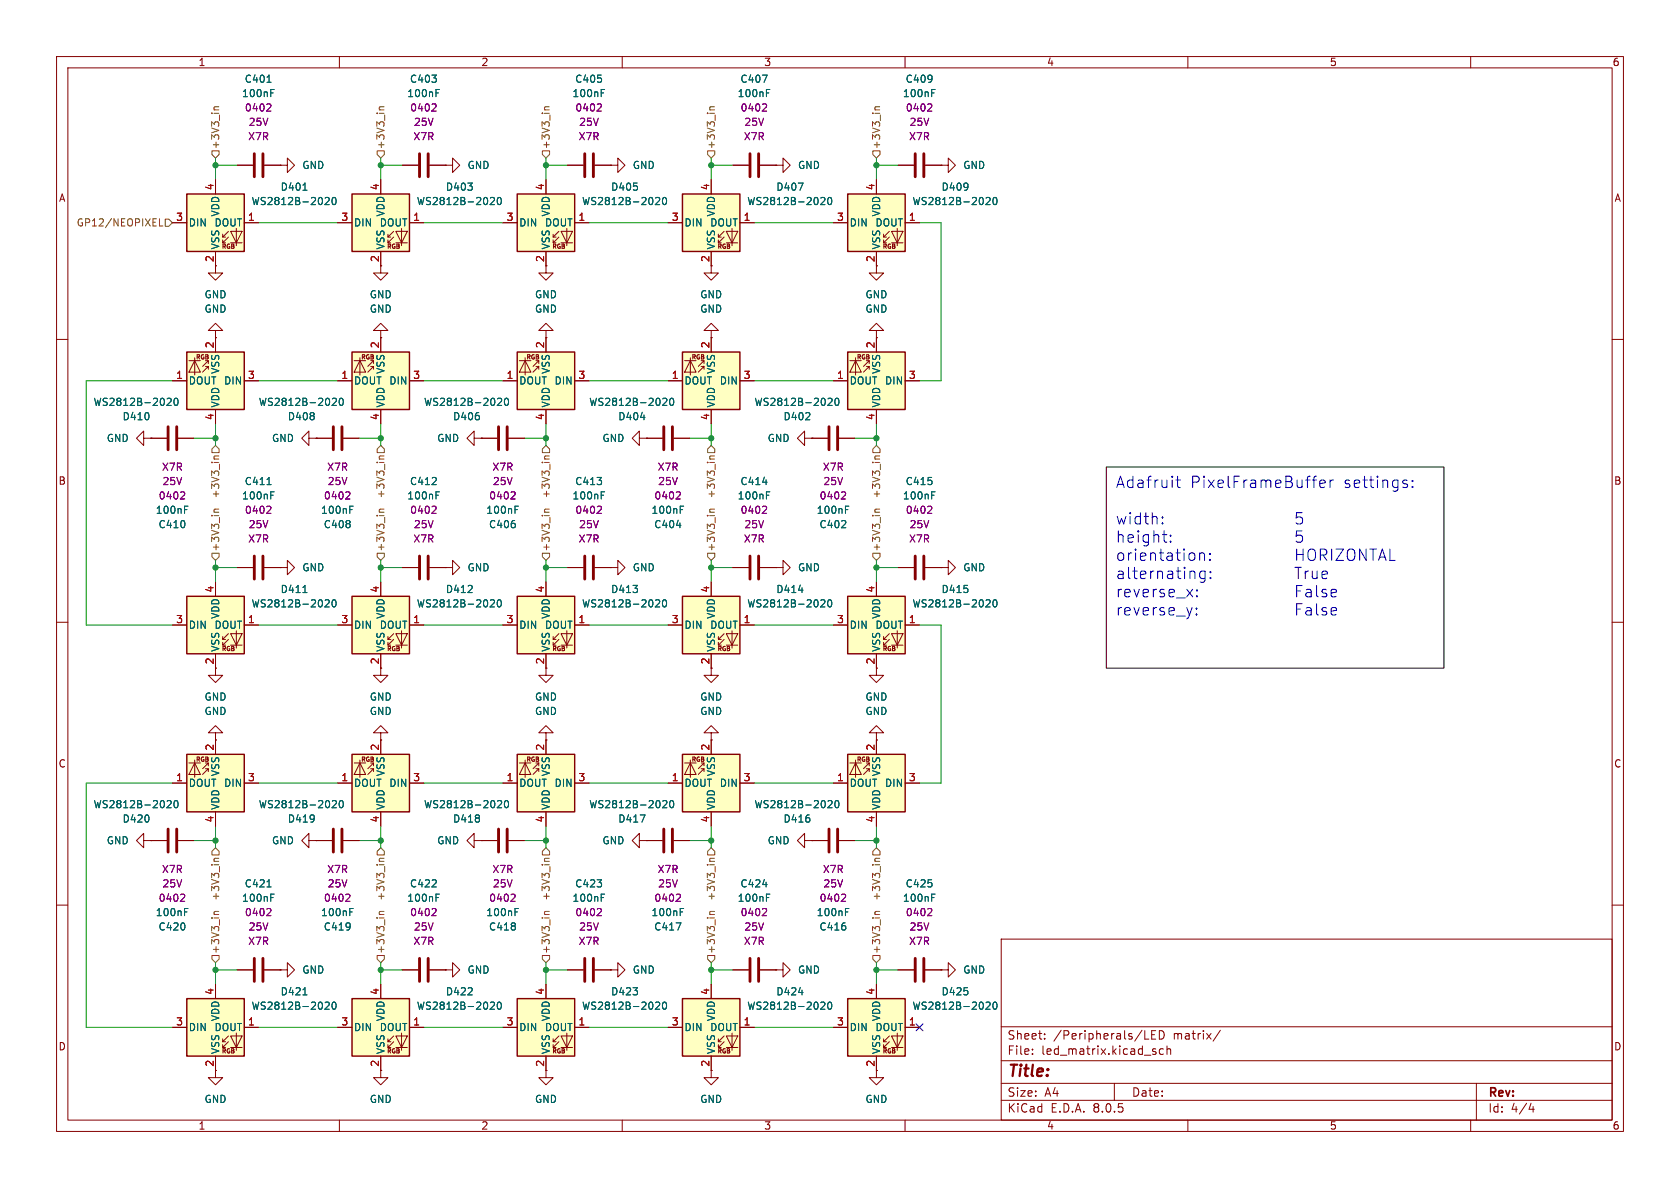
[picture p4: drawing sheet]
<svg xmlns="http://www.w3.org/2000/svg" width="297mm" height="210mm" viewBox="0 0 297 210" stroke-linecap="round" stroke-linejoin="round" font-family="sans-serif">
<defs><g id="words">
<g font-size="2.8" fill="#0000c2">
<text x="197.1" y="86.6">Adafruit</text>
<text x="210.3" y="86.6">PixelFrameBuffer</text>
<text x="237.4" y="86.6">settings:</text>
<text x="197.1" y="93">width:</text>
<text x="197.1" y="96.2">height:</text>
<text x="197.1" y="99.4">orientation:</text>
<text x="215.9" y="99.4">HORIZONTAL</text>
<text x="197.1" y="102.7">alternating:</text>
<text x="197.1" y="105.9">reverse_x:</text>
<text x="197.1" y="109.1">reverse_y:</text>
</g>
<text font-size="2.8" fill="#840000" x="178" y="190.9">Title:</text>
<g font-size="2.1" fill="#840000">
<text x="178" y="184">Sheet:</text>
<text x="186.2" y="184">/Peripherals/LED</text>
<text x="207.5" y="184">matrix/</text>
<text x="178" y="186.7">File:</text>
<text x="184.1" y="186.7">led_matrix.kicad_sch</text>
<text x="178" y="196.9">KiCad</text>
<text x="178" y="194.1">Size:</text>
<text x="184.7" y="194.1">A4</text>
<text x="185.7" y="196.9">E.D.A.</text>
<text x="193.3" y="196.9">8.0.5</text>
<text x="200" y="194.1">Date:</text>
<text x="263" y="194.3">Rev:</text>
<text x="263" y="196.9">Id:</text>
<text x="267.1" y="196.9">4/4</text>
</g>
<g font-size="1.8" fill="#840000">
<text x="35" y="11.9">1</text>
<text x="85" y="11.9">2</text>
<text x="135" y="11.9">3</text>
<text x="185" y="11.9">4</text>
<text x="235" y="11.9">5</text>
<text x="285" y="11.9">6</text>
<text x="10.3" y="35.9">A</text>
<text x="285.3" y="35.9">A</text>
<text x="37.8" y="46.4" transform="rotate(-90 37.8 46.4)">2</text>
<text x="10.3" y="85.9">B</text>
<text x="285.3" y="85.9">B</text>
<text x="37.8" y="117.5" transform="rotate(-90 37.8 117.5)">2</text>
<text x="67.1" y="117.5" transform="rotate(-90 67.1 117.5)">2</text>
<text x="154.7" y="117.5" transform="rotate(-90 154.7 117.5)">2</text>
<text x="10.3" y="135.9">C</text>
<text x="285.3" y="135.9">C</text>
<text x="10.3" y="185.9">D</text>
<text x="285.3" y="185.9">D</text>
<text x="37.8" y="188.7" transform="rotate(-90 37.8 188.7)">2</text>
<text x="154.7" y="188.7" transform="rotate(-90 154.7 188.7)">2</text>
<text x="35" y="199.9">1</text>
<text x="85" y="199.9">2</text>
<text x="135" y="199.9">3</text>
<text x="185" y="199.9">4</text>
<text x="235" y="199.9">5</text>
<text x="285" y="199.9">6</text>
</g>
<g font-size="1.8" fill="#006464">
<text x="42.7" y="17.4">100nF</text>
<text x="43.2" y="14.8">C401</text>
<text x="71.9" y="17.4">100nF</text>
<text x="72.4" y="14.8">C403</text>
<text x="101.1" y="17.4">100nF</text>
<text x="101.6" y="14.8">C405</text>
<text x="130.3" y="17.4">100nF</text>
<text x="130.8" y="14.8">C407</text>
<text x="159.5" y="17.4">100nF</text>
<text x="160" y="14.8">C409</text>
<text x="49.5" y="33.9">D401</text>
<text x="53.3" y="30.1">GND</text>
<text x="78.7" y="33.9">D403</text>
<text x="82.6" y="30.1">GND</text>
<text x="107.9" y="33.9">D405</text>
<text x="111.8" y="30.1">GND</text>
<text x="137.1" y="33.9">D407</text>
<text x="141" y="30.1">GND</text>
<text x="166.4" y="33.9">D409</text>
<text x="170.2" y="30.1">GND</text>
<text x="33.3" y="40.2">DIN</text>
<text x="37.8" y="40.2">DOUT</text>
<text x="39" y="38.4" transform="rotate(-90 39 38.4)">VDD</text>
<text x="44.4" y="36.5">WS2812B-2020</text>
<text x="62.5" y="40.2">DIN</text>
<text x="67" y="40.2">DOUT</text>
<text x="68.2" y="38.4" transform="rotate(-90 68.2 38.4)">VDD</text>
<text x="73.6" y="36.5">WS2812B-2020</text>
<text x="91.7" y="40.2">DIN</text>
<text x="96.2" y="40.2">DOUT</text>
<text x="97.4" y="38.4" transform="rotate(-90 97.4 38.4)">VDD</text>
<text x="102.8" y="36.5">WS2812B-2020</text>
<text x="120.9" y="40.2">DIN</text>
<text x="125.5" y="40.2">DOUT</text>
<text x="126.6" y="38.4" transform="rotate(-90 126.6 38.4)">VDD</text>
<text x="132" y="36.5">WS2812B-2020</text>
<text x="150.1" y="40.2">DIN</text>
<text x="154.7" y="40.2">DOUT</text>
<text x="155.8" y="38.4" transform="rotate(-90 155.8 38.4)">VDD</text>
<text x="161.2" y="36.5">WS2812B-2020</text>
<text x="39" y="44.2" transform="rotate(-90 39 44.2)">VSS</text>
<text x="68.2" y="44.2" transform="rotate(-90 68.2 44.2)">VSS</text>
<text x="97.4" y="44.2" transform="rotate(-90 97.4 44.2)">VSS</text>
<text x="126.6" y="44.2" transform="rotate(-90 126.6 44.2)">VSS</text>
<text x="155.8" y="44.2" transform="rotate(-90 155.8 44.2)">VSS</text>
<text x="36.1" y="52.9">GND</text>
<text x="65.3" y="52.9">GND</text>
<text x="94.5" y="52.9">GND</text>
<text x="123.7" y="52.9">GND</text>
<text x="152.9" y="52.9">GND</text>
<text x="36.1" y="55.5">GND</text>
<text x="65.3" y="55.5">GND</text>
<text x="94.5" y="55.5">GND</text>
<text x="123.7" y="55.5">GND</text>
<text x="152.9" y="55.5">GND</text>
<text x="16.4" y="72">WS2812B-2020</text>
<text x="33.3" y="68.2">DOUT DIN</text>
<text x="39" y="66.2" transform="rotate(-90 39 66.2)">VSS</text>
<text x="45.6" y="72">WS2812B-2020</text>
<text x="62.5" y="68.2">DOUT DIN</text>
<text x="68.2" y="66.2" transform="rotate(-90 68.2 66.2)">VSS</text>
<text x="74.9" y="72">WS2812B-2020</text>
<text x="91.7" y="68.2">DOUT DIN</text>
<text x="97.4" y="66.2" transform="rotate(-90 97.4 66.2)">VSS</text>
<text x="104.1" y="72">WS2812B-2020</text>
<text x="120.9" y="68.2">DOUT DIN</text>
<text x="126.6" y="66.2" transform="rotate(-90 126.6 66.2)">VSS</text>
<text x="133.3" y="72">WS2812B-2020</text>
<text x="150.1" y="68.2">DOUT DIN</text>
<text x="155.8" y="66.2" transform="rotate(-90 155.8 66.2)">VSS</text>
<text x="21.6" y="74.5">D410</text>
<text x="39" y="72.1" transform="rotate(-90 39 72.1)">VDD</text>
<text x="50.8" y="74.5">D408</text>
<text x="68.2" y="72.1" transform="rotate(-90 68.2 72.1)">VDD</text>
<text x="80" y="74.5">D406</text>
<text x="97.4" y="72.1" transform="rotate(-90 97.4 72.1)">VDD</text>
<text x="109.2" y="74.5">D404</text>
<text x="126.6" y="72.1" transform="rotate(-90 126.6 72.1)">VDD</text>
<text x="138.4" y="74.5">D402</text>
<text x="155.8" y="72.1" transform="rotate(-90 155.8 72.1)">VDD</text>
<text x="18.8" y="78.3">GND</text>
<text x="48" y="78.3">GND</text>
<text x="77.2" y="78.3">GND</text>
<text x="106.4" y="78.3">GND</text>
<text x="135.6" y="78.3">GND</text>
<text x="42.7" y="88.5">100nF</text>
<text x="43.2" y="86">C411</text>
<text x="71.9" y="88.5">100nF</text>
<text x="72.4" y="86">C412</text>
<text x="101.1" y="88.5">100nF</text>
<text x="101.6" y="86">C413</text>
<text x="130.3" y="88.5">100nF</text>
<text x="130.8" y="86">C414</text>
<text x="159.5" y="88.5">100nF</text>
<text x="160" y="86">C415</text>
<text x="27.4" y="91">100nF</text>
<text x="27.9" y="93.6">C410</text>
<text x="56.7" y="91">100nF</text>
<text x="57.1" y="93.6">C408</text>
<text x="85.9" y="91">100nF</text>
<text x="86.3" y="93.6">C406</text>
<text x="115.1" y="91">100nF</text>
<text x="115.6" y="93.6">C404</text>
<text x="144.3" y="91">100nF</text>
<text x="144.8" y="93.6">C402</text>
<text x="53.3" y="101.2">GND</text>
<text x="82.6" y="101.2">GND</text>
<text x="111.8" y="101.2">GND</text>
<text x="141" y="101.2">GND</text>
<text x="170.2" y="101.2">GND</text>
<text x="44.4" y="107.6">WS2812B-2020</text>
<text x="49.5" y="105">D411</text>
<text x="73.6" y="107.6">WS2812B-2020</text>
<text x="78.7" y="105">D412</text>
<text x="102.8" y="107.6">WS2812B-2020</text>
<text x="107.9" y="105">D413</text>
<text x="132" y="107.6">WS2812B-2020</text>
<text x="137.1" y="105">D414</text>
<text x="161.2" y="107.6">WS2812B-2020</text>
<text x="166.4" y="105">D415</text>
<text x="33.3" y="111.4">DIN</text>
<text x="37.8" y="111.4">DOUT</text>
<text x="39" y="109.5" transform="rotate(-90 39 109.5)">VDD</text>
<text x="62.5" y="111.4">DIN</text>
<text x="67" y="111.4">DOUT</text>
<text x="68.2" y="109.5" transform="rotate(-90 68.2 109.5)">VDD</text>
<text x="91.7" y="111.4">DIN</text>
<text x="96.2" y="111.4">DOUT</text>
<text x="97.4" y="109.5" transform="rotate(-90 97.4 109.5)">VDD</text>
<text x="120.9" y="111.4">DIN</text>
<text x="125.5" y="111.4">DOUT</text>
<text x="126.6" y="109.5" transform="rotate(-90 126.6 109.5)">VDD</text>
<text x="150.1" y="111.4">DIN</text>
<text x="154.7" y="111.4">DOUT</text>
<text x="155.8" y="109.5" transform="rotate(-90 155.8 109.5)">VDD</text>
<text x="39" y="115.3" transform="rotate(-90 39 115.3)">VSS</text>
<text x="68.2" y="115.3" transform="rotate(-90 68.2 115.3)">VSS</text>
<text x="97.4" y="115.3" transform="rotate(-90 97.4 115.3)">VSS</text>
<text x="126.6" y="115.3" transform="rotate(-90 126.6 115.3)">VSS</text>
<text x="155.8" y="115.3" transform="rotate(-90 155.8 115.3)">VSS</text>
<text x="36.1" y="124.1">GND</text>
<text x="65.3" y="124.1">GND</text>
<text x="94.5" y="124.1">GND</text>
<text x="123.7" y="124.1">GND</text>
<text x="152.9" y="124.1">GND</text>
<text x="36.1" y="126.6">GND</text>
<text x="65.3" y="126.6">GND</text>
<text x="94.5" y="126.6">GND</text>
<text x="123.7" y="126.6">GND</text>
<text x="152.9" y="126.6">GND</text>
<text x="39" y="137.3" transform="rotate(-90 39 137.3)">VSS</text>
<text x="68.2" y="137.3" transform="rotate(-90 68.2 137.3)">VSS</text>
<text x="97.4" y="137.3" transform="rotate(-90 97.4 137.3)">VSS</text>
<text x="126.6" y="137.3" transform="rotate(-90 126.6 137.3)">VSS</text>
<text x="155.8" y="137.3" transform="rotate(-90 155.8 137.3)">VSS</text>
<text x="16.4" y="143.1">WS2812B-2020</text>
<text x="33.3" y="139.3">DOUT DIN</text>
<text x="39" y="143.3" transform="rotate(-90 39 143.3)">VDD</text>
<text x="45.6" y="143.1">WS2812B-2020</text>
<text x="62.5" y="139.3">DOUT DIN</text>
<text x="68.2" y="143.3" transform="rotate(-90 68.2 143.3)">VDD</text>
<text x="74.9" y="143.1">WS2812B-2020</text>
<text x="91.7" y="139.3">DOUT DIN</text>
<text x="97.4" y="143.3" transform="rotate(-90 97.4 143.3)">VDD</text>
<text x="104.1" y="143.1">WS2812B-2020</text>
<text x="120.9" y="139.3">DOUT DIN</text>
<text x="126.6" y="143.3" transform="rotate(-90 126.6 143.3)">VDD</text>
<text x="133.3" y="143.1">WS2812B-2020</text>
<text x="150.1" y="139.3">DOUT DIN</text>
<text x="155.8" y="143.3" transform="rotate(-90 155.8 143.3)">VDD</text>
<text x="18.8" y="149.5">GND</text>
<text x="21.6" y="145.6">D420</text>
<text x="48" y="149.5">GND</text>
<text x="50.8" y="145.6">D419</text>
<text x="77.2" y="149.5">GND</text>
<text x="80" y="145.6">D418</text>
<text x="106.4" y="149.5">GND</text>
<text x="109.2" y="145.6">D417</text>
<text x="135.6" y="149.5">GND</text>
<text x="138.4" y="145.6">D416</text>
<text x="42.7" y="159.6">100nF</text>
<text x="43.2" y="157.1">C421</text>
<text x="71.9" y="159.6">100nF</text>
<text x="72.4" y="157.1">C422</text>
<text x="101.1" y="159.6">100nF</text>
<text x="101.6" y="157.1">C423</text>
<text x="130.3" y="159.6">100nF</text>
<text x="130.8" y="157.1">C424</text>
<text x="159.5" y="159.6">100nF</text>
<text x="160" y="157.1">C425</text>
<text x="27.4" y="162.2">100nF</text>
<text x="27.9" y="164.7">C420</text>
<text x="56.7" y="162.2">100nF</text>
<text x="57.1" y="164.7">C419</text>
<text x="85.9" y="162.2">100nF</text>
<text x="86.3" y="164.7">C418</text>
<text x="115.1" y="162.2">100nF</text>
<text x="115.6" y="164.7">C417</text>
<text x="144.3" y="162.2">100nF</text>
<text x="144.8" y="164.7">C416</text>
<text x="53.3" y="172.3">GND</text>
<text x="82.6" y="172.3">GND</text>
<text x="111.8" y="172.3">GND</text>
<text x="141" y="172.3">GND</text>
<text x="170.2" y="172.3">GND</text>
<text x="44.4" y="178.7">WS2812B-2020</text>
<text x="49.5" y="176.2">D421</text>
<text x="73.6" y="178.7">WS2812B-2020</text>
<text x="78.7" y="176.2">D422</text>
<text x="102.8" y="178.7">WS2812B-2020</text>
<text x="107.9" y="176.2">D423</text>
<text x="132" y="178.7">WS2812B-2020</text>
<text x="137.1" y="176.2">D424</text>
<text x="161.2" y="178.7">WS2812B-2020</text>
<text x="166.4" y="176.2">D425</text>
<text x="33.3" y="182.5">DIN</text>
<text x="37.8" y="182.5">DOUT</text>
<text x="39" y="180.6" transform="rotate(-90 39 180.6)">VDD</text>
<text x="62.5" y="182.5">DIN</text>
<text x="67" y="182.5">DOUT</text>
<text x="68.2" y="180.6" transform="rotate(-90 68.2 180.6)">VDD</text>
<text x="91.7" y="182.5">DIN</text>
<text x="96.2" y="182.5">DOUT</text>
<text x="97.4" y="180.6" transform="rotate(-90 97.4 180.6)">VDD</text>
<text x="120.9" y="182.5">DIN</text>
<text x="125.5" y="182.5">DOUT</text>
<text x="126.6" y="180.6" transform="rotate(-90 126.6 180.6)">VDD</text>
<text x="150.1" y="182.5">DIN</text>
<text x="154.7" y="182.5">DOUT</text>
<text x="155.8" y="180.6" transform="rotate(-90 155.8 180.6)">VDD</text>
<text x="39" y="186.4" transform="rotate(-90 39 186.4)">VSS</text>
<text x="68.2" y="186.4" transform="rotate(-90 68.2 186.4)">VSS</text>
<text x="97.4" y="186.4" transform="rotate(-90 97.4 186.4)">VSS</text>
<text x="126.6" y="186.4" transform="rotate(-90 126.6 186.4)">VSS</text>
<text x="155.8" y="186.4" transform="rotate(-90 155.8 186.4)">VSS</text>
<text x="36.1" y="195.2">GND</text>
<text x="65.3" y="195.2">GND</text>
<text x="94.5" y="195.2">GND</text>
<text x="123.7" y="195.2">GND</text>
<text x="152.9" y="195.2">GND</text>
</g>
<g font-size="1.8" fill="#840084">
<text x="43.2" y="19.9">0402</text>
<text x="43.9" y="22.5">25V</text>
<text x="72.4" y="19.9">0402</text>
<text x="73.1" y="22.5">25V</text>
<text x="101.6" y="19.9">0402</text>
<text x="102.3" y="22.5">25V</text>
<text x="130.8" y="19.9">0402</text>
<text x="131.5" y="22.5">25V</text>
<text x="160" y="19.9">0402</text>
<text x="160.7" y="22.5">25V</text>
<text x="43.8" y="25">X7R</text>
<text x="73" y="25">X7R</text>
<text x="102.2" y="25">X7R</text>
<text x="131.4" y="25">X7R</text>
<text x="160.6" y="25">X7R</text>
<text x="28.5" y="83.4">X7R</text>
<text x="57.7" y="83.4">X7R</text>
<text x="87" y="83.4">X7R</text>
<text x="116.2" y="83.4">X7R</text>
<text x="145.4" y="83.4">X7R</text>
<text x="28" y="88.5">0402</text>
<text x="28.6" y="86">25V</text>
<text x="57.2" y="88.5">0402</text>
<text x="57.8" y="86">25V</text>
<text x="86.4" y="88.5">0402</text>
<text x="87" y="86">25V</text>
<text x="115.6" y="88.5">0402</text>
<text x="116.3" y="86">25V</text>
<text x="144.8" y="88.5">0402</text>
<text x="145.5" y="86">25V</text>
<text x="43.2" y="91">0402</text>
<text x="43.9" y="93.6">25V</text>
<text x="72.4" y="91">0402</text>
<text x="73.1" y="93.6">25V</text>
<text x="101.6" y="91">0402</text>
<text x="102.3" y="93.6">25V</text>
<text x="130.8" y="91">0402</text>
<text x="131.5" y="93.6">25V</text>
<text x="160" y="91">0402</text>
<text x="160.7" y="93.6">25V</text>
<text x="43.8" y="96.1">X7R</text>
<text x="73" y="96.1">X7R</text>
<text x="102.2" y="96.1">X7R</text>
<text x="131.4" y="96.1">X7R</text>
<text x="160.6" y="96.1">X7R</text>
<text x="28.5" y="154.5">X7R</text>
<text x="57.7" y="154.5">X7R</text>
<text x="87" y="154.5">X7R</text>
<text x="116.2" y="154.5">X7R</text>
<text x="145.4" y="154.5">X7R</text>
<text x="28" y="159.6">0402</text>
<text x="28.6" y="157.1">25V</text>
<text x="57.2" y="159.6">0402</text>
<text x="57.8" y="157.1">25V</text>
<text x="86.4" y="159.6">0402</text>
<text x="87" y="157.1">25V</text>
<text x="115.6" y="159.6">0402</text>
<text x="116.3" y="157.1">25V</text>
<text x="144.8" y="159.6">0402</text>
<text x="145.5" y="157.1">25V</text>
<text x="43.2" y="162.2">0402</text>
<text x="43.8" y="167.2">X7R</text>
<text x="43.9" y="164.7">25V</text>
<text x="72.4" y="162.2">0402</text>
<text x="73" y="167.2">X7R</text>
<text x="73.1" y="164.7">25V</text>
<text x="101.6" y="162.2">0402</text>
<text x="102.2" y="167.2">X7R</text>
<text x="102.3" y="164.7">25V</text>
<text x="130.8" y="162.2">0402</text>
<text x="131.4" y="167.2">X7R</text>
<text x="131.5" y="164.7">25V</text>
<text x="160" y="162.2">0402</text>
<text x="160.6" y="167.2">X7R</text>
<text x="160.7" y="164.7">25V</text>
</g>
<g font-size="1.8" fill="#725600">
<text x="39" y="26.5" transform="rotate(-90 39 26.5)">+3V3_in</text>
<text x="68.2" y="26.5" transform="rotate(-90 68.2 26.5)">+3V3_in</text>
<text x="97.4" y="26.5" transform="rotate(-90 97.4 26.5)">+3V3_in</text>
<text x="126.6" y="26.5" transform="rotate(-90 126.6 26.5)">+3V3_in</text>
<text x="155.8" y="26.5" transform="rotate(-90 155.8 26.5)">+3V3_in</text>
<text x="13.5" y="40.2">GP12/NEOPIXEL</text>
<text x="39" y="88.2" transform="rotate(-90 39 88.2)">+3V3_in</text>
<text x="68.2" y="88.2" transform="rotate(-90 68.2 88.2)">+3V3_in</text>
<text x="97.4" y="88.2" transform="rotate(-90 97.4 88.2)">+3V3_in</text>
<text x="126.6" y="88.2" transform="rotate(-90 126.6 88.2)">+3V3_in</text>
<text x="155.8" y="88.2" transform="rotate(-90 155.8 88.2)">+3V3_in</text>
<text x="39" y="97.6" transform="rotate(-90 39 97.6)">+3V3_in</text>
<text x="68.2" y="97.6" transform="rotate(-90 68.2 97.6)">+3V3_in</text>
<text x="97.4" y="97.6" transform="rotate(-90 97.4 97.6)">+3V3_in</text>
<text x="126.6" y="97.6" transform="rotate(-90 126.6 97.6)">+3V3_in</text>
<text x="155.8" y="97.6" transform="rotate(-90 155.8 97.6)">+3V3_in</text>
<text x="39" y="159.3" transform="rotate(-90 39 159.3)">+3V3_in</text>
<text x="68.2" y="159.3" transform="rotate(-90 68.2 159.3)">+3V3_in</text>
<text x="97.4" y="159.3" transform="rotate(-90 97.4 159.3)">+3V3_in</text>
<text x="126.6" y="159.3" transform="rotate(-90 126.6 159.3)">+3V3_in</text>
<text x="155.8" y="159.3" transform="rotate(-90 155.8 159.3)">+3V3_in</text>
<text x="39" y="168.7" transform="rotate(-90 39 168.7)">+3V3_in</text>
<text x="68.2" y="168.7" transform="rotate(-90 68.2 168.7)">+3V3_in</text>
<text x="97.4" y="168.7" transform="rotate(-90 97.4 168.7)">+3V3_in</text>
<text x="126.6" y="168.7" transform="rotate(-90 126.6 168.7)">+3V3_in</text>
<text x="155.8" y="168.7" transform="rotate(-90 155.8 168.7)">+3V3_in</text>
</g>
<g font-size="1.8" fill="#a90000">
<text x="37.8" y="33.7" transform="rotate(-90 37.8 33.7)">4</text>
<text x="67.1" y="33.7" transform="rotate(-90 67.1 33.7)">4</text>
<text x="96.3" y="33.7" transform="rotate(-90 96.3 33.7)">4</text>
<text x="125.5" y="33.7" transform="rotate(-90 125.5 33.7)">4</text>
<text x="154.7" y="33.7" transform="rotate(-90 154.7 33.7)">4</text>
<text x="31" y="39.1">3</text>
<text x="43.7" y="39.1">1</text>
<text x="60.3" y="39.1">3</text>
<text x="73" y="39.1">1</text>
<text x="89.5" y="39.1">3</text>
<text x="102.2" y="39.1">1</text>
<text x="118.7" y="39.1">3</text>
<text x="131.4" y="39.1">1</text>
<text x="147.9" y="39.1">3</text>
<text x="160.6" y="39.1">1</text>
<text x="67.1" y="46.4" transform="rotate(-90 67.1 46.4)">2</text>
<text x="96.3" y="46.4" transform="rotate(-90 96.3 46.4)">2</text>
<text x="125.5" y="46.4" transform="rotate(-90 125.5 46.4)">2</text>
<text x="154.7" y="46.4" transform="rotate(-90 154.7 46.4)">2</text>
<text x="37.8" y="61.7" transform="rotate(-90 37.8 61.7)">2</text>
<text x="67.1" y="61.7" transform="rotate(-90 67.1 61.7)">2</text>
<text x="96.3" y="61.7" transform="rotate(-90 96.3 61.7)">2</text>
<text x="125.5" y="61.7" transform="rotate(-90 125.5 61.7)">2</text>
<text x="154.7" y="61.7" transform="rotate(-90 154.7 61.7)">2</text>
<text x="31" y="67.1">1</text>
<text x="43.7" y="67.1">3</text>
<text x="60.3" y="67.1">1</text>
<text x="73" y="67.1">3</text>
<text x="89.5" y="67.1">1</text>
<text x="102.2" y="67.1">3</text>
<text x="118.7" y="67.1">1</text>
<text x="131.4" y="67.1">3</text>
<text x="147.9" y="67.1">1</text>
<text x="160.6" y="67.1">3</text>
<text x="37.8" y="74.4" transform="rotate(-90 37.8 74.4)">4</text>
<text x="67.1" y="74.4" transform="rotate(-90 67.1 74.4)">4</text>
<text x="96.3" y="74.4" transform="rotate(-90 96.3 74.4)">4</text>
<text x="125.5" y="74.4" transform="rotate(-90 125.5 74.4)">4</text>
<text x="154.7" y="74.4" transform="rotate(-90 154.7 74.4)">4</text>
<text x="37.8" y="104.8" transform="rotate(-90 37.8 104.8)">4</text>
<text x="67.1" y="104.8" transform="rotate(-90 67.1 104.8)">4</text>
<text x="96.3" y="104.8" transform="rotate(-90 96.3 104.8)">4</text>
<text x="125.5" y="104.8" transform="rotate(-90 125.5 104.8)">4</text>
<text x="154.7" y="104.8" transform="rotate(-90 154.7 104.8)">4</text>
<text x="31" y="110.2">3</text>
<text x="43.7" y="110.2">1</text>
<text x="60.3" y="110.2">3</text>
<text x="73" y="110.2">1</text>
<text x="89.5" y="110.2">3</text>
<text x="102.2" y="110.2">1</text>
<text x="118.7" y="110.2">3</text>
<text x="131.4" y="110.2">1</text>
<text x="147.9" y="110.2">3</text>
<text x="160.6" y="110.2">1</text>
<text x="96.3" y="117.5" transform="rotate(-90 96.3 117.5)">2</text>
<text x="125.5" y="117.5" transform="rotate(-90 125.5 117.5)">2</text>
<text x="37.8" y="132.8" transform="rotate(-90 37.8 132.8)">2</text>
<text x="67.1" y="132.8" transform="rotate(-90 67.1 132.8)">2</text>
<text x="96.3" y="132.8" transform="rotate(-90 96.3 132.8)">2</text>
<text x="125.5" y="132.8" transform="rotate(-90 125.5 132.8)">2</text>
<text x="154.7" y="132.8" transform="rotate(-90 154.7 132.8)">2</text>
<text x="31" y="138.2">1</text>
<text x="43.7" y="138.2">3</text>
<text x="60.3" y="138.2">1</text>
<text x="73" y="138.2">3</text>
<text x="89.5" y="138.2">1</text>
<text x="102.2" y="138.2">3</text>
<text x="118.7" y="138.2">1</text>
<text x="131.4" y="138.2">3</text>
<text x="147.9" y="138.2">1</text>
<text x="160.6" y="138.2">3</text>
<text x="37.8" y="145.5" transform="rotate(-90 37.8 145.5)">4</text>
<text x="67.1" y="145.5" transform="rotate(-90 67.1 145.5)">4</text>
<text x="96.3" y="145.5" transform="rotate(-90 96.3 145.5)">4</text>
<text x="125.5" y="145.5" transform="rotate(-90 125.5 145.5)">4</text>
<text x="154.7" y="145.5" transform="rotate(-90 154.7 145.5)">4</text>
<text x="37.8" y="176" transform="rotate(-90 37.8 176)">4</text>
<text x="67.1" y="176" transform="rotate(-90 67.1 176)">4</text>
<text x="96.3" y="176" transform="rotate(-90 96.3 176)">4</text>
<text x="125.5" y="176" transform="rotate(-90 125.5 176)">4</text>
<text x="154.7" y="176" transform="rotate(-90 154.7 176)">4</text>
<text x="31" y="181.4">3</text>
<text x="43.7" y="181.4">1</text>
<text x="60.3" y="181.4">3</text>
<text x="73" y="181.4">1</text>
<text x="89.5" y="181.4">3</text>
<text x="102.2" y="181.4">1</text>
<text x="118.7" y="181.4">3</text>
<text x="131.4" y="181.4">1</text>
<text x="147.9" y="181.4">3</text>
<text x="160.6" y="181.4">1</text>
<text x="67.1" y="188.7" transform="rotate(-90 67.1 188.7)">2</text>
<text x="96.3" y="188.7" transform="rotate(-90 96.3 188.7)">2</text>
<text x="125.5" y="188.7" transform="rotate(-90 125.5 188.7)">2</text>
</g>
<g font-size="1.1" fill="#840000">
<text x="39.1" y="44.2">RGB</text>
<text x="68.3" y="44.2">RGB</text>
<text x="97.5" y="44.2">RGB</text>
<text x="126.7" y="44.2">RGB</text>
<text x="155.9" y="44.2">RGB</text>
<text x="34.5" y="63.7">RGB</text>
<text x="63.7" y="63.7">RGB</text>
<text x="92.9" y="63.7">RGB</text>
<text x="122.1" y="63.7">RGB</text>
<text x="151.4" y="63.7">RGB</text>
<text x="39.1" y="115.3">RGB</text>
<text x="68.3" y="115.3">RGB</text>
<text x="97.5" y="115.3">RGB</text>
<text x="126.7" y="115.3">RGB</text>
<text x="155.9" y="115.3">RGB</text>
<text x="34.5" y="134.8">RGB</text>
<text x="63.7" y="134.8">RGB</text>
<text x="92.9" y="134.8">RGB</text>
<text x="122.1" y="134.8">RGB</text>
<text x="151.4" y="134.8">RGB</text>
<text x="39.1" y="186.4">RGB</text>
<text x="68.3" y="186.4">RGB</text>
<text x="97.5" y="186.4">RGB</text>
<text x="126.7" y="186.4">RGB</text>
<text x="155.9" y="186.4">RGB</text>
</g>
</g></defs>
<g fill="none" stroke="#840000" stroke-width=".18">
<path d="M10 10h277v190h-277zM12 12h273v186h-273zM60 10v2M110 10v2M160 10v2M210 10v2M260 10v2M10 60h2M285 60h2M85.1 77.5h2.8M89.9 77.5h2.8M10 110h2"/>
<path d="M285 110h2M10 160h2M114.3 148.6h2.8M119.1 148.6h2.8M285 160h2M177 166h108v32h-108zM60 198v2M110 198v2M160 198v2M177 194.5h108M177 191.5h108M177 187.5h108"/>
<path d="M177 181.5h108M182.5 186.3v.1M182.5 185.5v.1M184.7 183.6v.1M184.7 182.8v.1M197 191.5v3M202.4 183.7h.7M203.6 182.9h.5M204.2 185.9l.2 .2-.2 .3M204.2 185.4l.1 .1M204.3 182.2h-.7v1.5h.7M205 182.2a.76 .76 0 0 1 .8 .7 .76 .76 0 0 1-.8 .8z"/>
<path d="M205.7 185.5l-.5-.1-.2 .3v.4l.1 .2h.6M206.3 185.5l.2-.1 .4 .1 .1 .9M206.3 184.9v1.5M210 198v2M215.7 182.1l-1.2 2M260 198v2M261 191.5v6.5M270.7 195l-.4 1.1h.9M271 195.6v1"/>
</g>
<path d="M88.1 75.4v4.1M89.7 75.4v4.1M117.3 146.6v4M118.9 146.6v4" fill="none" stroke="#840000" stroke-width=".51"/>
<path d="M91 90.1h.5M91 89.5h.7M119.5 163.1h.9l-.6 1.3M120.3 161.2h.4M120.3 160.6h.6" fill="none" stroke="#006464" stroke-width=".18"/>
<path d="M90.8 86.9l.3 .3-.1 .3-.7 .7h.8M120 158.1l.3 .2-.1 .3-.7 .7h.8" fill="none" stroke="#840084" stroke-width=".18"/>
<path d="M62.2 176.5h10.2v10.2h-10.2z" fill="#ffffc2"/>
<g fill="none" stroke="#840000" stroke-width=".18">
<path d="M83.8 148.6v-1.3l-1.3 1.3 1.3 1.3v-1.3h1.3M85.1 148.6h.1M85.1 148.6h2.8M89.9 148.6h2.8M67.3 174v2.5M71.1 171.5h2.8M75.9 171.5h2.8M107.9 171.5h1.3v-1.3l1.3 1.3-1.3 1.2v-1.2M107.9 171.5h.1M59.7 181.6h2.5M67.3 186.7v2.5M68.6 185.2h.5"/>
<path d="M68.6 184.2h.5M69.6 184.2l-1 1v-.5M69.6 183.1l-1 1.1v-.6M70 183.1h2l-1 2.1zM70 185.2h2M71 182.6v3.1M72.4 181.6h2.5M96.5 189.2v1.3h1.3l-1.3 1.3-1.3-1.3h1.3"/>
</g>
<path d="M62.2 176.5h10.2v10.2h-10.2z" fill="none" stroke="#840000" stroke-width=".25"/>
<path d="M77.1 158.7h.4M77.1 158.1h.6M86.7 177.3l.5-.2 .2 .4-.8 .9h.8M88 177.3l.2-.2a.68 .68 0 0 1 .4 .7 .68 .68 0 0 1-.4 .6l-.2-.1-.1-.4zM91 161.2h.5M91 160.6h.7" fill="none" stroke="#006464" stroke-width=".18"/>
<path d="M88.1 146.6v4M89.7 146.6v4M74.2 169.4v4.1M75.7 169.4v4.1" fill="none" stroke="#840000" stroke-width=".51"/>
<path d="M90.8 158.1l.3 .2-.1 .3-.7 .7h.8M76.9 160.6l.2 .2-.1 .3-.7 .8h.8" fill="none" stroke="#840084" stroke-width=".18"/>
<path d="M91.4 176.5h10.2v10.2h-10.2z" fill="#ffffc2"/>
<path d="M96.5 174v2.5M88.9 181.6h2.5M96.5 186.7v2.5M97.8 185.2h.5M97.8 184.2h.5M98.8 184.2l-1 1v-.5M98.8 183.1l-1 1.1v-.6M99.2 183.1h2l-1 2.1zM99.2 185.2h2M100.2 182.6v3.1M101.6 181.6h2.5" fill="none" stroke="#840000" stroke-width=".18"/>
<path d="M91.4 176.5h10.2v10.2h-10.2z" fill="none" stroke="#840000" stroke-width=".25"/>
<path d="M115.9 177.3l.5-.2 .2 .4-.8 .9h.8M117.2 177.3l.2-.2a.68 .68 0 0 1 .5 .7 .68 .68 0 0 1-.5 .6l-.2-.1-.1-.4z" fill="none" stroke="#006464" stroke-width=".18"/>
<path d="M91.4 62.2h10.2v10.2h-10.2z" fill="#ffffc2"/>
<g fill="none" stroke="#840000" stroke-width=".18">
<path d="M96.5 59.7v2.5M88.9 67.3h2.5M91.8 63.8h2.1M92.8 63.2v3.1M92.8 63.8l1.1 2h-2.1zM94.7 64.8h.5M95.2 64.3v-.5l-1 1M95.2 65.3v-.5l-1 1M96.5 72.4v2.5M101.6 67.3h2.5M113 148.6v-1.3l-1.2 1.3 1.2 1.3v-1.3h1.3M114.3 148.6h.1"/>
<path d="M100.3 171.5h2.8M105.2 171.5h2.7M125.7 189.2v1.3h1.3l-1.3 1.3-1.2-1.3h1.2"/>
</g>
<path d="M91.4 62.2h10.2v10.2h-10.2z" fill="none" stroke="#840000" stroke-width=".25"/>
<path d="M88 70.5l.4-.1 .3 .4-.8 .9h.8M89.3 70.5l.2-.1a.68 .68 0 0 1 .4 .6 .68 .68 0 0 1-.4 .7l-.2-.2-.1-.3zM106.3 158.7h.4M106.3 158.1h.6" fill="none" stroke="#006464" stroke-width=".18"/>
<path d="M103.4 169.4v4.1M104.9 169.4v4.1" fill="none" stroke="#840000" stroke-width=".51"/>
<path d="M106.1 160.6l.2 .2v.3l-.8 .8h.8" fill="none" stroke="#840084" stroke-width=".18"/>
<path d="M120.6 176.5h10.2v10.2h-10.2z" fill="#ffffc2"/>
<g fill="none" stroke="#840000" stroke-width=".18">
<path d="M55.9 77.5h2.8M60.7 77.5h2.8M96.5 118.1v1.3h1.3l-1.3 1.3-1.3-1.3h1.3M125.7 129.5h1.3l-1.3-1.2-1.2 1.2h1.2v1.3M125.7 130.8h.1M154.9 129.5h1.3l-1.3-1.2-1.2 1.2h1.2v1.3M154.9 130.8h.1M25.4 148.6v-1.3l-1.3 1.3 1.3 1.3v-1.3h1.3M26.7 148.6h.1M26.7 148.6h2.8M31.5 148.6h2.8M125.7 174v2.5"/>
<path d="M129.5 171.5h2.8M134.4 171.5h2.8M137.2 171.5h1.2v-1.3l1.3 1.3-1.3 1.2v-1.2M137.2 171.5h.1M158.7 171.5h2.8M163.6 171.5h2.8M118.1 181.6h2.5M125.7 186.7v2.5M127 185.2h.5M127 184.2h.5M128 184.2l-1 1v-.5M128 183.1l-1 1.1v-.6"/>
<path d="M128.4 183.1h2l-1 2.1zM128.4 185.2h2M129.4 182.6v3.1M130.8 181.6h2.5"/>
</g>
<path d="M120.6 176.5h10.2v10.2h-10.2z" fill="none" stroke="#840000" stroke-width=".25"/>
<path d="M61.8 90.1h.5M61.8 89.5h.6M134.8 156.4h.8M135.5 158.7h.4M135.5 158.1h.6M164.7 158.7h.4M164.7 158.1h.6M32.6 161.2h.5M32.6 160.6h.6M141.2 175.4h.8M145.1 177.3l.5-.2 .2 .4-.7 .9h.7M146.4 177.3l.2-.2a.68 .68 0 0 1 .5 .7 .68 .68 0 0 1-.5 .6l-.2-.1-.1-.4z" fill="none" stroke="#006464" stroke-width=".18"/>
<path d="M58.9 75.4v4.1M60.5 75.4v4.1M29.7 146.6v4M31.2 146.6v4M132.6 169.4v4.1M134.1 169.4v4.1M161.8 169.4v4.1M163.3 169.4v4.1" fill="none" stroke="#840000" stroke-width=".51"/>
<path d="M61.6 86.9l.3 .3-.1 .3-.7 .7h.8M32.4 158.1l.3 .2-.1 .3-.7 .7h.8M135.3 160.6l.2 .2v.3l-.8 .8h.8M164.5 160.6l.2 .2v.3l-.7 .8h.7" fill="none" stroke="#840084" stroke-width=".18"/>
<path d="M91.4 105.4h10.2v10.2h-10.2z" fill="#ffffc2"/>
<path d="M88.9 110.5h2.5M96.5 102.9v2.5M96.5 115.6v2.5M97.8 114h.5M97.8 113h.5M98.8 113l-1 1v-.5M98.8 112l-1 1v-.5M99.2 112h2l-1 2zM99.2 114h2M100.2 111.5v3.1M101.6 110.5h2.5" fill="none" stroke="#840000" stroke-width=".18"/>
<path d="M91.4 105.4h10.2v10.2h-10.2z" fill="none" stroke="#840000" stroke-width=".25"/>
<path d="M115.9 106.1l.5-.1 .2 .4-.8 .9h.8M117.2 106.1l.2-.1a.68 .68 0 0 1 .5 .7 .68 .68 0 0 1-.5 .6l-.2-.1-.1-.4z" fill="none" stroke="#006464" stroke-width=".18"/>
<path d="M120.6 133.4h10.2v10.1h-10.2z" fill="#ffffc2"/>
<g fill="none" stroke="#840000" stroke-width=".18">
<path d="M125.7 118.1v1.3h1.3l-1.3 1.3-1.2-1.3h1.2M96.5 129.5h1.3l-1.3-1.2-1.3 1.2h1.3v1.3M96.5 130.8h.1M118.1 138.4h2.5M121 134.9h2.1M122 134.4v3M122 134.9l1.1 2h-2.1zM124 135.9h.5M124.5 135.4v-.5l-1.1 1M124.5 136.4v-.5l-1.1 1M125.7 130.8v2.6M130.8 138.4h2.5"/>
<path d="M125.7 143.5v2.6"/>
</g>
<path d="M120.6 133.4h10.2v10.1h-10.2z" fill="none" stroke="#840000" stroke-width=".25"/>
<path d="M113.2 144.1h.8l-.5 1.2M117.2 141.6l.5-.1 .2 .4-.8 .9h.8M118.5 141.6l.2-.1a.68 .68 0 0 1 .4 .7 .68 .68 0 0 1-.4 .6l-.2-.1-.1-.4z" fill="none" stroke="#006464" stroke-width=".18"/>
<path d="M149.9 105.4h10.1v10.2h-10.1z" fill="#ffffc2"/>
<g fill="none" stroke="#840000" stroke-width=".18">
<path d="M158.7 29.2h2.8M163.6 29.2h2.8M25.4 77.5v-1.3l-1.3 1.3 1.3 1.2v-1.2h1.3M26.7 77.5h.1M26.7 77.5h2.8M31.5 77.5h2.8M54.6 77.5v-1.3l-1.3 1.3 1.3 1.2v-1.2h1.3M55.9 77.5h.1M83.8 77.5v-1.3l-1.3 1.3 1.3 1.2v-1.2h1.3M85.1 77.5h.1M41.9 100.3h2.8M46.7 100.3h2.8"/>
<path d="M49.5 100.3h1.3v-1.2l1.3 1.2-1.3 1.3v-1.3M49.5 100.3h.1M71.1 100.3h2.8M75.9 100.3h2.8M78.7 100.3h1.3v-1.2l1.3 1.2-1.3 1.3v-1.3M78.7 100.3h.1M147.3 110.5h2.6M154.9 102.9v2.5M154.9 115.6v2.5M156.2 114h.5M156.2 113h.5M157.2 113l-1 1v-.5"/>
<path d="M157.2 112l-1 1v-.5M157.6 112h2l-1 2zM157.6 114h2M158.6 111.5v3.1M160 110.5h2.6"/>
</g>
<path d="M149.9 105.4h10.1v10.2h-10.1z" fill="none" stroke="#840000" stroke-width=".25"/>
<path d="M164.7 16.4h.4M164.7 15.8h.6M32.6 90.1h.5M32.6 89.5h.6M47.2 85.7h.7M47.9 87.5h.4M47.9 86.9h.6M77.1 87.5h.4M77.1 86.9h.6M174.3 106.1l.5-.1 .2 .4-.7 .9h.7M175.7 106.1l.1-.1a.68 .68 0 0 1 .5 .7 .68 .68 0 0 1-.5 .6 .84 .84 0 0 1-.1-1.2z" fill="none" stroke="#006464" stroke-width=".18"/>
<path d="M161.8 27.2v4M163.3 27.2v4M29.7 75.4v4.1M31.2 75.4v4.1M45 98.3v4.1M46.5 98.3v4.1M74.2 98.3v4.1M75.7 98.3v4.1" fill="none" stroke="#840000" stroke-width=".51"/>
<path d="M164.5 18.4l.2 .2v.3l-.7 .7h.7M32.4 86.9l.3 .3-.1 .3-.7 .7h.8M47.7 89.5l.2 .2-.1 .3-.7 .7h.8M76.9 89.5l.2 .2-.1 .3-.7 .7h.8" fill="none" stroke="#840084" stroke-width=".18"/>
<path d="M149.9 62.2h10.1v10.2h-10.1z" fill="#ffffc2"/>
<g fill="none" stroke="#840000" stroke-width=".18">
<path d="M129.5 29.2h2.8M134.4 29.2h2.8M125.7 58.4h1.3l-1.3-1.2-1.2 1.2h1.2v1.3M125.7 59.7h.1M125.7 47v1.3h1.3l-1.3 1.2-1.2-1.2h1.2M154.9 58.4h1.3l-1.3-1.2-1.2 1.2h1.2v1.3M154.9 59.7h.1M154.9 47v1.3h1.3l-1.3 1.2-1.2-1.2h1.2M154.9 59.7v2.5M147.3 67.3h2.6M150.2 63.8h2.1M151.3 63.2v3.1"/>
<path d="M151.3 63.8l1 2h-2.1zM153.2 64.8h.5M153.7 64.3v-.5l-1 1M153.7 65.3v-.5l-1 1M154.9 72.4v2.5M160 67.3h2.6"/>
</g>
<path d="M149.9 62.2h10.1v10.2h-10.1z" fill="none" stroke="#840000" stroke-width=".25"/>
<path d="M134.8 13.3h.8l-.5 1.2M135.5 16.4h.4M135.5 15.8h.6M146.4 70.5l.5-.1 .2 .4-.8 .9h.8M147.7 70.5l.2-.1a.68 .68 0 0 1 .4 .6 .68 .68 0 0 1-.4 .7l-.2-.2-.1-.3z" fill="none" stroke="#006464" stroke-width=".18"/>
<path d="M132.6 27.2v4M134.1 27.2v4" fill="none" stroke="#840000" stroke-width=".51"/>
<path d="M135.3 18.4l.2 .2v.3l-.8 .7h.8" fill="none" stroke="#840084" stroke-width=".18"/>
<path d="M120.6 62.2h10.2v10.2h-10.2z" fill="#ffffc2"/>
<path d="M125.7 59.7v2.5M118.1 67.3h2.5M121 63.8h2.1M122 63.2v3.1M122 63.8l1.1 2h-2.1zM124 64.8h.5M124.5 64.3v-.5l-1.1 1M124.5 65.3v-.5l-1.1 1M125.7 72.4v2.5M130.8 67.3h2.5" fill="none" stroke="#840000" stroke-width=".18"/>
<path d="M120.6 62.2h10.2v10.2h-10.2z" fill="none" stroke="#840000" stroke-width=".25"/>
<path d="M113.2 73.8h.8M117.2 70.5l.5-.1 .2 .4-.8 .9h.8M118.5 70.5l.2-.1a.68 .68 0 0 1 .4 .6 .68 .68 0 0 1-.4 .7l-.2-.2-.1-.3z" fill="none" stroke="#006464" stroke-width=".18"/>
<path d="M120.6 34.3h10.2v10.2h-10.2z" fill="#ffffc2"/>
<g fill="none" stroke="#840000" stroke-width=".18">
<path d="M118.1 39.4h2.5M125.7 31.8v2.5M130.8 39.4h2.5M96.5 47v1.3h1.3l-1.3 1.2-1.3-1.2h1.3M96.5 58.4h1.3l-1.3-1.2-1.3 1.2h1.3v1.3M96.5 59.7h.1M125.7 44.5v2.5M127 42.9h.5M127 41.9h.5M128 41.9l-1 1v-.5M128 40.9l-1 1v-.5M128.4 40.9h2l-1 2z"/>
<path d="M128.4 42.9h2M129.4 40.4v3M114.3 77.5h2.8M119.1 77.5h2.8"/>
</g>
<path d="M120.6 34.3h10.2v10.2h-10.2z" fill="none" stroke="#840000" stroke-width=".25"/>
<path d="M141.1 32.4h.9l-.6 1.2M145.1 35l.5-.1 .2 .4-.7 .9h.7M146.5 35l.1-.1a.68 .68 0 0 1 .5 .6 .68 .68 0 0 1-.5 .7 .84 .84 0 0 1-.1-1.2zM119.6 92.9h.8M120.3 90.1h.4M120.3 89.5h.6" fill="none" stroke="#006464" stroke-width=".18"/>
<path d="M117.3 75.4v4.1M118.9 75.4v4.1" fill="none" stroke="#840000" stroke-width=".51"/>
<path d="M120 86.9l.3 .3-.1 .3-.7 .7h.8" fill="none" stroke="#840084" stroke-width=".18"/>
<path d="M91.4 34.3h10.2v10.2h-10.2z" fill="#ffffc2"/>
<g fill="none" stroke="#840000" stroke-width=".18">
<path d="M88.9 39.4h2.5M96.5 31.8v2.5M100.3 29.2h2.8M101.6 39.4h2.5M105.2 29.2h2.7M107.9 29.2h1.3v-1.3l1.3 1.3-1.3 1.3v-1.3M107.9 29.2h.1M96.5 44.5v2.5M97.8 42.9h.5M97.8 41.9h.5M98.8 41.9l-1 1v-.5M98.8 40.9l-1 1v-.5"/>
<path d="M99.2 40.9h2l-1 2zM99.2 42.9h2M100.2 40.4v3"/>
</g>
<path d="M91.4 34.3h10.2v10.2h-10.2z" fill="none" stroke="#840000" stroke-width=".25"/>
<path d="M106.3 16.4h.4M106.3 15.8h.6M115.9 35l.5-.1 .2 .4-.8 .9h.8M117.3 35l.1-.1a.68 .68 0 0 1 .5 .6 .68 .68 0 0 1-.5 .7 .84 .84 0 0 1-.1-1.2z" fill="none" stroke="#006464" stroke-width=".18"/>
<path d="M103.4 27.2v4M104.9 27.2v4" fill="none" stroke="#840000" stroke-width=".51"/>
<path d="M106.1 18.4l.2 .2v.3l-.8 .7h.8" fill="none" stroke="#840084" stroke-width=".18"/>
<path d="M149.9 34.3h10.1v10.2h-10.1z" fill="#ffffc2"/>
<g fill="none" stroke="#840000" stroke-width=".18">
<path d="M137.2 29.2h1.2v-1.3l1.3 1.3-1.3 1.3v-1.3M137.2 29.2h.1M147.3 39.4h2.6M154.9 31.8v2.5M160 39.4h2.6M166.4 29.2h1.2v-1.3l1.3 1.3-1.3 1.3v-1.3M166.4 29.2h.1M154.9 44.5v2.5M156.2 42.9h.5M156.2 41.9h.5M157.2 41.9l-1 1v-.5M157.2 40.9l-1 1v-.5"/>
<path d="M157.6 40.9h2l-1 2zM157.6 42.9h2M158.6 40.4v3M154.9 118.1v1.3h1.3l-1.3 1.3-1.2-1.3h1.2M166.4 100.3h1.2v-1.2l1.3 1.2-1.3 1.3v-1.3M166.4 100.3h.1M142.2 148.6v-1.3l-1.2 1.3 1.2 1.3v-1.3h1.3M143.5 148.6h.1M166.4 171.5h1.2v-1.3l1.3 1.3-1.3 1.2v-1.2M166.4 171.5h.1"/>
</g>
<path d="M149.9 34.3h10.1v10.2h-10.1z" fill="none" stroke="#840000" stroke-width=".25"/>
<path d="M174.3 35l.5-.1 .2 .4-.7 .9h.7M175.7 35l.1-.1a.68 .68 0 0 1 .5 .6 .68 .68 0 0 1-.5 .7 .84 .84 0 0 1-.1-1.2z" fill="none" stroke="#006464" stroke-width=".18"/>
<path d="M149.9 176.5h10.1v10.2h-10.1z" fill="#ffffc2"/>
<path d="M154.9 174v2.5M147.3 181.6h2.6M154.9 186.7v3.8h1.3l-1.3 1.3-1.2-1.3h1.2M156.2 185.2h.5M156.2 184.2h.5M157.2 184.2l-1 1v-.5M157.2 183.1l-1 1.1v-.6M157.6 183.1h2l-1 2.1zM157.6 185.2h2M158.6 182.6v3.1M160 181.6h2.6" fill="none" stroke="#840000" stroke-width=".18"/>
<path d="M149.9 176.5h10.1v10.2h-10.1z" fill="none" stroke="#840000" stroke-width=".25"/>
<path d="M174.3 177.3l.5-.2 .2 .4-.7 .9h.7M175.7 177.2l.1-.1a.68 .68 0 0 1 .5 .7 .68 .68 0 0 1-.5 .6 .84 .84 0 0 1-.1-1.2z" fill="none" stroke="#006464" stroke-width=".18"/>
<path d="M149.9 133.4h10.1v10.1h-10.1z" fill="#ffffc2"/>
<path d="M147.3 138.4h2.6M150.2 134.9h2.1M151.3 134.4v3M151.3 134.9l1 2h-2.1zM153.2 135.9h.5M153.7 135.4v-.5l-1 1M153.7 136.4v-.5l-1 1M154.9 130.8v2.6M160 138.4h2.6M154.9 143.5v2.6" fill="none" stroke="#840000" stroke-width=".18"/>
<path d="M149.9 133.4h10.1v10.1h-10.1z" fill="none" stroke="#840000" stroke-width=".25"/>
<path d="M146.4 141.6l.5-.1 .2 .4-.8 .9h.8M147.7 141.6l.2-.1a.68 .68 0 0 1 .4 .7 .68 .68 0 0 1-.4 .6l-.2-.1-.1-.4z" fill="none" stroke="#006464" stroke-width=".18"/>
<path d="M120.6 105.4h10.2v10.2h-10.2z" fill="#ffffc2"/>
<g fill="none" stroke="#840000" stroke-width=".18">
<path d="M113 77.5v-1.3l-1.2 1.3 1.2 1.2v-1.2h1.3M114.3 77.5h.1M142.2 77.5v-1.3l-1.2 1.3 1.2 1.2v-1.2h1.3M143.5 77.5h.1M143.5 77.5h2.8M148.3 77.5h2.8M100.3 100.3h2.8M105.2 100.3h2.7M107.9 100.3h1.3v-1.2l1.3 1.2-1.3 1.3v-1.3M107.9 100.3h.1M118.1 110.5h2.5M125.7 102.9v2.5"/>
<path d="M125.7 115.6v2.5M127 114h.5M127 113h.5M128 113l-1 1v-.5M128 112l-1 1v-.5M128.4 112h2l-1 2zM128.4 114h2M129.4 111.5v3.1M129.5 100.3h2.8M130.8 110.5h2.5M134.4 100.3h2.8M137.2 100.3h1.2v-1.2l1.3 1.2-1.3 1.3v-1.3"/>
<path d="M137.2 100.3h.1M158.7 100.3h2.8M163.6 100.3h2.8M143.5 148.6h2.8M148.3 148.6h2.8M78.7 171.5h1.3v-1.3l1.3 1.3-1.3 1.2v-1.2M78.7 171.5h.1"/>
</g>
<path d="M120.6 105.4h10.2v10.2h-10.2z" fill="none" stroke="#840000" stroke-width=".25"/>
<g fill="none" stroke="#006464" stroke-width=".18">
<path d="M106.3 87.5h.4M106.3 86.9h.6M134.8 85.2h.8M135.5 87.5h.4M135.5 86.9h.6M149.5 90.1h.4M149.5 89.5h.6M164.7 87.5h.4M164.7 86.9h.6M141.2 104.3h.8M145.1 106.1l.5-.1 .2 .4-.7 .9h.7M146.4 106.1l.2-.1a.68 .68 0 0 1 .5 .7 .68 .68 0 0 1-.5 .6l-.2-.1-.1-.4z"/>
<path d="M149.5 161.2h.4M149.5 160.6h.6"/>
</g>
<path d="M146.6 75.4v4.1M148.1 75.4v4.1M103.4 98.3v4.1M104.9 98.3v4.1M132.6 98.3v4.1M134.1 98.3v4.1M161.8 98.3v4.1M163.3 98.3v4.1M146.6 146.6v4M148.1 146.6v4" fill="none" stroke="#840000" stroke-width=".51"/>
<path d="M106.1 89.5l.2 .2v.3l-.8 .7h.8M135.3 89.5l.2 .2v.3l-.8 .7h.8M149.3 86.9l.2 .3-.1 .3-.7 .7h.8M164.5 89.5l.2 .2v.3l-.7 .7h.7M149.3 158.1l.2 .2-.1 .3-.7 .7h.8" fill="none" stroke="#840084" stroke-width=".18"/>
<path d="M62.2 34.3h10.2v10.2h-10.2z" fill="#ffffc2"/>
<path d="M59.7 39.4h2.5M67.3 31.8v2.5M72.4 39.4h2.5M67.3 44.5v2.5M68.6 42.9h.5M68.6 41.9h.5M69.6 41.9l-1 1v-.5M69.6 40.9l-1 1v-.5M70 40.9h2l-1 2zM70 42.9h2M71 40.4v3" fill="none" stroke="#840000" stroke-width=".18"/>
<path d="M62.2 34.3h10.2v10.2h-10.2z" fill="none" stroke="#840000" stroke-width=".25"/>
<path d="M86.7 35l.5-.1 .2 .4-.8 .9h.8M88.1 35l.1-.1a.68 .68 0 0 1 .4 .6 .68 .68 0 0 1-.4 .7 .84 .84 0 0 1-.1-1.2z" fill="none" stroke="#006464" stroke-width=".18"/>
<path d="M33 62.2h10.2v10.2h-10.2z" fill="#ffffc2"/>
<path d="M38.1 59.7v2.5M30.5 67.3h2.5M33.4 63.8h2M34.4 63.2v3.1M34.4 63.8l1 2h-2zM36.3 64.8h.5M36.8 64.3v-.5l-1 1M36.8 65.3v-.5l-1 1M38.1 72.4v2.5M43.2 67.3h2.5" fill="none" stroke="#840000" stroke-width=".18"/>
<path d="M33 62.2h10.2v10.2h-10.2z" fill="none" stroke="#840000" stroke-width=".25"/>
<path d="M29.5 70.5l.5-.1 .3 .4-.8 .9h.8M30.9 70.5l.2-.1a.68 .68 0 0 1 .4 .6 .68 .68 0 0 1-.4 .7l-.2-.2-.1-.3z" fill="none" stroke="#006464" stroke-width=".18"/>
<path d="M33 133.4h10.2v10.1h-10.2z" fill="#ffffc2"/>
<g fill="none" stroke="#840000" stroke-width=".18">
<path d="M71.1 29.2h2.8M75.9 29.2h2.8M78.7 29.2h1.3v-1.3l1.3 1.3-1.3 1.3v-1.3M78.7 29.2h.1M67.3 47v1.3h1.3l-1.3 1.2-1.3-1.2h1.3M38.1 118.1v1.3h1.3l-1.3 1.3-1.3-1.3h1.3M30.5 138.4h2.5M33.4 134.9h2M34.4 134.4v3M34.4 134.9l1 2h-2zM36.3 135.9h.5M36.8 135.4v-.5l-1 1"/>
<path d="M36.8 136.4v-.5l-1 1M38.1 129.5h1.3l-1.3-1.2-1.3 1.2h1.3v1.3M38.1 130.8h.1M38.1 130.8v2.6M43.2 138.4h2.5M38.1 143.5v2.6"/>
</g>
<path d="M33 133.4h10.2v10.1h-10.2z" fill="none" stroke="#840000" stroke-width=".25"/>
<path d="M77.1 16.4h.4M77.1 15.8h.6M29.5 141.6l.5-.1 .3 .4-.8 .9h.8M30.9 141.6l.2-.1a.68 .68 0 0 1 .4 .7 .68 .68 0 0 1-.4 .6 .84 .84 0 0 1-.2-1.2z" fill="none" stroke="#006464" stroke-width=".18"/>
<path d="M74.2 27.2v4M75.7 27.2v4" fill="none" stroke="#840000" stroke-width=".51"/>
<path d="M76.9 18.4l.2 .2-.1 .3-.7 .7h.8" fill="none" stroke="#840084" stroke-width=".18"/>
<path d="M33 105.4h10.2v10.2h-10.2z" fill="#ffffc2"/>
<g fill="none" stroke="#840000" stroke-width=".18">
<path d="M38.1 47v1.3h1.3l-1.3 1.2-1.3-1.2h1.3M38.1 58.4h1.3l-1.3-1.2-1.3 1.2h1.3v1.3M38.1 59.7h.1M67.3 58.4h1.3l-1.3-1.2-1.3 1.2h1.3v1.3M67.3 59.7h.1M30.5 110.5h2.5M38.1 102.9v2.5M38.1 115.6v2.5M39.4 114h.5M39.4 113h.5M40.4 113l-1 1v-.5M40.4 112l-1 1v-.5"/>
<path d="M40.8 112h2l-1 2zM40.8 114h2M41.8 111.5v3.1M43.2 110.5h2.5M38.1 189.2v1.3h1.3l-1.3 1.3-1.3-1.3h1.3"/>
</g>
<path d="M33 105.4h10.2v10.2h-10.2z" fill="none" stroke="#840000" stroke-width=".25"/>
<path d="M53.6 104.8h.7M57.5 106.1l.5-.1 .2 .4-.8 .9h.8M58.8 106.1l.2-.1a.68 .68 0 0 1 .4 .7 .68 .68 0 0 1-.4 .6l-.2-.1-.1-.4z" fill="none" stroke="#006464" stroke-width=".18"/>
<path d="M62.2 62.2h10.2v10.2h-10.2z" fill="#ffffc2"/>
<g fill="none" stroke="#840000" stroke-width=".18">
<path d="M67.3 59.7v2.5M59.7 67.3h2.5M62.6 63.8h2M63.6 63.2v3.1M63.6 63.8l1 2h-2zM65.5 64.8h.5M66 64.3v-.5l-1 1M66 65.3v-.5l-1 1M67.3 72.4v2.5M72.4 67.3h2.5M54.6 148.6v-1.3l-1.3 1.3 1.3 1.3v-1.3h1.3M55.9 148.6h.1"/>
<path d="M55.9 148.6h2.8M60.7 148.6h2.8"/>
</g>
<path d="M62.2 62.2h10.2v10.2h-10.2z" fill="none" stroke="#840000" stroke-width=".25"/>
<path d="M58.8 70.5l.4-.1 .3 .4-.8 .9h.8M60.1 70.5l.2-.1a.68 .68 0 0 1 .4 .6 .68 .68 0 0 1-.4 .7l-.2-.2-.1-.3zM61.8 161.2h.5M61.8 160.6h.6" fill="none" stroke="#006464" stroke-width=".18"/>
<path d="M58.9 146.6v4M60.5 146.6v4" fill="none" stroke="#840000" stroke-width=".51"/>
<path d="M61.6 158.1l.3 .2-.1 .3-.7 .7h.8" fill="none" stroke="#840084" stroke-width=".18"/>
<path d="M91.4 133.4h10.2v10.1h-10.2z" fill="#ffffc2"/>
<path d="M88.9 138.4h2.5M91.8 134.9h2.1M92.8 134.4v3M92.8 134.9l1.1 2h-2.1zM94.7 135.9h.5M95.2 135.4v-.5l-1 1M95.2 136.4v-.5l-1 1M96.5 130.8v2.6M101.6 138.4h2.5M96.5 143.5v2.6M41.9 171.5h2.8M46.7 171.5h2.8" fill="none" stroke="#840000" stroke-width=".18"/>
<path d="M91.4 133.4h10.2v10.1h-10.2z" fill="none" stroke="#840000" stroke-width=".25"/>
<path d="M47.2 156.8h.7M47.9 158.7h.4M47.9 158.1h.6M88 141.6l.4-.1 .3 .4-.8 .9h.8M89.3 141.6l.2-.1a.68 .68 0 0 1 .4 .7 .68 .68 0 0 1-.4 .6l-.2-.1-.1-.4z" fill="none" stroke="#006464" stroke-width=".18"/>
<path d="M45 169.4v4.1M46.5 169.4v4.1" fill="none" stroke="#840000" stroke-width=".51"/>
<path d="M47.7 160.6l.2 .2-.1 .3-.7 .8h.8" fill="none" stroke="#840084" stroke-width=".18"/>
<path d="M62.2 133.4h10.2v10.1h-10.2z" fill="#ffffc2"/>
<path d="M67.3 118.1v1.3h1.3l-1.3 1.3-1.3-1.3h1.3M59.7 138.4h2.5M62.6 134.9h2M63.6 134.4v3M63.6 134.9l1 2h-2zM65.5 135.9h.5M66 135.4v-.5l-1 1M66 136.4v-.5l-1 1M67.3 130.8v2.6M72.4 138.4h2.5M67.3 143.5v2.6" fill="none" stroke="#840000" stroke-width=".18"/>
<path d="M62.2 133.4h10.2v10.1h-10.2z" fill="none" stroke="#840000" stroke-width=".25"/>
<path d="M58.8 141.6l.4-.1 .3 .4-.8 .9h.8M60.1 141.6l.2-.1a.68 .68 0 0 1 .4 .7 .68 .68 0 0 1-.4 .6l-.2-.1-.1-.4z" fill="none" stroke="#006464" stroke-width=".18"/>
<path d="M62.2 105.4h10.2v10.2h-10.2z" fill="#ffffc2"/>
<g fill="none" stroke="#840000" stroke-width=".18">
<path d="M41.9 29.2h2.8M46.7 29.2h2.8M59.7 110.5h2.5M67.3 102.9v2.5M67.3 115.6v2.5M68.6 114h.5M68.6 113h.5M69.6 113l-1 1v-.5M69.6 112l-1 1v-.5M70 112h2l-1 2zM70 114h2M71 111.5v3.1"/>
<path d="M72.4 110.5h2.5M67.3 129.5h1.3l-1.3-1.2-1.3 1.2h1.3v1.3M67.3 130.8h.1M67.3 189.2v1.3h1.3l-1.3 1.3-1.3-1.3h1.3"/>
</g>
<path d="M62.2 105.4h10.2v10.2h-10.2z" fill="none" stroke="#840000" stroke-width=".25"/>
<path d="M47.2 14.5h.7M47.9 16.4h.4M47.9 15.8h.6M86.7 106.1l.5-.1 .2 .4-.8 .9h.8M88 106.1l.2-.1a.68 .68 0 0 1 .4 .7 .68 .68 0 0 1-.4 .6l-.2-.1-.1-.4z" fill="none" stroke="#006464" stroke-width=".18"/>
<path d="M45 27.2v4M46.5 27.2v4" fill="none" stroke="#840000" stroke-width=".51"/>
<path d="M47.7 18.4l.2 .2-.1 .3-.7 .7h.8" fill="none" stroke="#840084" stroke-width=".18"/>
<path d="M33 176.5h10.2v10.2h-10.2z" fill="#ffffc2"/>
<g fill="none" stroke="#840000" stroke-width=".18">
<path d="M38.1 174v2.5M49.5 171.5h1.3v-1.3l1.3 1.3-1.3 1.2v-1.2M49.5 171.5h.1M30.5 181.6h2.5M38.1 186.7v2.5M39.4 185.2h.5M39.4 184.2h.5M40.4 184.2l-1 1v-.5M40.4 183.1l-1 1.1v-.6M40.8 183.1h2l-1 2.1zM40.8 185.2h2M41.8 182.6v3.1"/>
<path d="M43.2 181.6h2.5"/>
</g>
<path d="M33 176.5h10.2v10.2h-10.2z" fill="none" stroke="#840000" stroke-width=".25"/>
<path d="M53.6 175.9h.7M57.5 177.3l.5-.2 .2 .4-.8 .9h.8M58.8 177.3l.2-.2a.68 .68 0 0 1 .4 .7 .68 .68 0 0 1-.4 .6l-.2-.1-.1-.4z" fill="none" stroke="#006464" stroke-width=".18"/>
<path d="M33 34.3h10.2v10.2h-10.2z" fill="#ffffc2"/>
<g fill="none" stroke="#840000" stroke-width=".18">
<path d="M30.5 39.4h2.5M38.1 31.8v2.5M41.9 29.2h2.8M43.2 39.4h2.5M46.7 29.2h2.8M49.5 29.2h1.3v-1.3l1.3 1.3-1.3 1.3v-1.3M49.5 29.2h.1M59.7 39.4h2.5M67.3 31.8v2.5M71.1 29.2h2.8M72.4 39.4h2.5M75.9 29.2h2.8"/>
<path d="M78.7 29.2h.1M88.9 39.4h2.5M96.5 31.8v2.5M100.3 29.2h2.8M101.6 39.4h2.5M105.2 29.2h2.7M107.9 29.2h.1M118.1 39.4h2.5M125.7 31.8v2.5M129.5 29.2h2.8M130.8 39.4h2.5M134.4 29.2h2.8"/>
<path d="M137.2 29.2h.1M147.3 39.4h2.6M154.9 31.8v2.5M158.7 29.2h2.8M160 39.4h2.6M163.6 29.2h2.8M166.4 29.2h.1M38.1 59.7h.1M38.1 44.5v2.5M38.1 59.7v2.5M39.4 42.9h.5M39.4 41.9h.5"/>
<path d="M40.4 41.9l-1 1v-.5M40.4 40.9l-1 1v-.5M40.8 40.9h2l-1 2zM40.8 42.9h2M41.8 40.4v3M67.3 59.7h.1M67.3 44.5v2.5M67.3 59.7v2.5M96.5 59.7h.1M96.5 44.5v2.5M96.5 59.7v2.5M125.7 59.7h.1"/>
<path d="M125.7 44.5v2.5M125.7 59.7v2.5M154.9 59.7h.1M154.9 44.5v2.5M154.9 59.7v2.5M26.7 77.5h.1M26.7 77.5h2.8M30.5 67.3h2.5M31.5 77.5h2.8M38.1 72.4v2.5M43.2 67.3h2.5M55.9 77.5h.1"/>
<path d="M55.9 77.5h2.8M59.7 67.3h2.5M60.7 77.5h2.8M67.3 72.4v2.5M72.4 67.3h2.5M85.1 77.5h.1M85.1 77.5h2.8M88.9 67.3h2.5M89.9 77.5h2.8M96.5 72.4v2.5M101.6 67.3h2.5M114.3 77.5h.1"/>
<path d="M114.3 77.5h2.8M118.1 67.3h2.5M119.1 77.5h2.8M125.7 72.4v2.5M130.8 67.3h2.5M143.5 77.5h.1M143.5 77.5h2.8M147.3 67.3h2.6M148.3 77.5h2.8M154.9 72.4v2.5M160 67.3h2.6M30.5 110.5h2.5"/>
<path d="M38.1 102.9v2.5M38.1 115.6v2.5M41.9 100.3h2.8M43.2 110.5h2.5M46.7 100.3h2.8M49.5 100.3h.1M59.7 110.5h2.5M67.3 102.9v2.5M67.3 115.6v2.5M71.1 100.3h2.8M72.4 110.5h2.5M75.9 100.3h2.8"/>
<path d="M78.7 100.3h.1M88.9 110.5h2.5M96.5 102.9v2.5M96.5 115.6v2.5M100.3 100.3h2.8M101.6 110.5h2.5M105.2 100.3h2.7M107.9 100.3h.1M118.1 110.5h2.5M125.7 102.9v2.5M125.7 115.6v2.5M129.5 100.3h2.8"/>
<path d="M130.8 110.5h2.5M134.4 100.3h2.8M137.2 100.3h.1M147.3 110.5h2.6M154.9 102.9v2.5M154.9 115.6v2.5M158.7 100.3h2.8M160 110.5h2.6M163.6 100.3h2.8M166.4 100.3h.1M30.5 138.4h2.5M38.1 130.8h.1"/>
<path d="M38.1 130.8v2.6M43.2 138.4h2.5M59.7 138.4h2.5M67.3 130.8h.1M67.3 130.8v2.6M72.4 138.4h2.5M88.9 138.4h2.5M96.5 130.8h.1M96.5 130.8v2.6M101.6 138.4h2.5M118.1 138.4h2.5M125.7 130.8h.1"/>
<path d="M125.7 130.8v2.6M130.8 138.4h2.5M147.3 138.4h2.6M154.9 130.8h.1M154.9 130.8v2.6M160 138.4h2.6M26.7 148.6h.1M26.7 148.6h2.8M31.5 148.6h2.8M38.1 143.5v2.6M55.9 148.6h.1M55.9 148.6h2.8"/>
<path d="M60.7 148.6h2.8M67.3 143.5v2.6M85.1 148.6h.1M85.1 148.6h2.8M89.9 148.6h2.8M96.5 143.5v2.6M114.3 148.6h.1M114.3 148.6h2.8M119.1 148.6h2.8M125.7 143.5v2.6M143.5 148.6h.1M143.5 148.6h2.8"/>
<path d="M148.3 148.6h2.8M154.9 143.5v2.6M38.1 174v2.5M41.9 171.5h2.8M46.7 171.5h2.8M49.5 171.5h.1M67.3 174v2.5M71.1 171.5h2.8M75.9 171.5h2.8M78.7 171.5h.1M96.5 174v2.5M100.3 171.5h2.8"/>
<path d="M105.2 171.5h2.7M107.9 171.5h.1M125.7 174v2.5M129.5 171.5h2.8M134.4 171.5h2.8M137.2 171.5h.1M154.9 174v2.5M158.7 171.5h2.8M163.6 171.5h2.8M166.4 171.5h.1M30.5 181.6h2.5M38.1 186.7v2.5"/>
<path d="M43.2 181.6h2.5M59.7 181.6h2.5M67.3 186.7v2.5M72.4 181.6h2.5M88.9 181.6h2.5M96.5 186.7v2.5M101.6 181.6h2.5M118.1 181.6h2.5M125.7 186.7v2.5M130.8 181.6h2.5M147.3 181.6h2.6M154.9 186.7v2.5"/>
<path d="M160 181.6h2.6"/>
</g>
<path d="M33 34.3h10.2v10.2h-10.2z" fill="none" stroke="#840000" stroke-width=".25"/>
<g fill="none" stroke="#006464" stroke-width=".18">
<path d="M47.2 14.5h.7M47.9 16.4h.4M47.9 15.8h.6M77.1 16.4h.4M77.1 15.8h.6M106.3 16.4h.4M106.3 15.8h.6M134.8 13.3h.8l-.5 1.2M135.5 16.4h.4M135.5 15.8h.6M164.7 16.4h.4M164.7 15.8h.6"/>
<path d="M53.6 33.6h.7M57.5 35l.5-.1 .2 .4-.8 .9h.8M58.9 35l.1-.1a.68 .68 0 0 1 .4 .6 .68 .68 0 0 1-.4 .7 .84 .84 0 0 1-.1-1.2zM86.7 35l.5-.1 .2 .4-.8 .9h.8M88.1 35l.1-.1a.68 .68 0 0 1 .4 .6 .68 .68 0 0 1-.4 .7 .84 .84 0 0 1-.1-1.2zM115.9 35l.5-.1 .2 .4-.8 .9h.8M117.3 35l.1-.1a.68 .68 0 0 1 .5 .6 .68 .68 0 0 1-.5 .7 .84 .84 0 0 1-.1-1.2zM141.1 32.4h.9l-.6 1.2M145.1 35l.5-.1 .2 .4-.7 .9h.7M146.5 35l.1-.1a.68 .68 0 0 1 .5 .6 .68 .68 0 0 1-.5 .7 .84 .84 0 0 1-.1-1.2zM174.3 35l.5-.1 .2 .4-.7 .9h.7M175.7 35l.1-.1a.68 .68 0 0 1 .5 .6 .68 .68 0 0 1-.5 .7 .84 .84 0 0 1-.1-1.2z"/>
<path d="M29.5 70.5l.5-.1 .3 .4-.8 .9h.8M30.9 70.5l.2-.1a.68 .68 0 0 1 .4 .6 .68 .68 0 0 1-.4 .7l-.2-.2-.1-.3zM58.8 70.5l.4-.1 .3 .4-.8 .9h.8M60.1 70.5l.2-.1a.68 .68 0 0 1 .4 .6 .68 .68 0 0 1-.4 .7l-.2-.2-.1-.3zM88 70.5l.4-.1 .3 .4-.8 .9h.8M89.3 70.5l.2-.1a.68 .68 0 0 1 .4 .6 .68 .68 0 0 1-.4 .7l-.2-.2-.1-.3zM113.2 73.8h.8M117.2 70.5l.5-.1 .2 .4-.8 .9h.8M118.5 70.5l.2-.1a.68 .68 0 0 1 .4 .6 .68 .68 0 0 1-.4 .7l-.2-.2-.1-.3zM146.4 70.5l.5-.1 .2 .4-.8 .9h.8M147.7 70.5l.2-.1a.68 .68 0 0 1 .4 .6 .68 .68 0 0 1-.4 .7l-.2-.2-.1-.3zM32.6 90.1h.5"/>
<path d="M32.6 89.5h.6M47.2 85.7h.7M47.9 87.5h.4M47.9 86.9h.6M61.8 90.1h.5M61.8 89.5h.6M77.1 87.5h.4M77.1 86.9h.6M91 90.1h.5M91 89.5h.7M106.3 87.5h.4M106.3 86.9h.6"/>
<path d="M119.6 92.9h.8M120.3 90.1h.4M120.3 89.5h.6M134.8 85.2h.8M135.5 87.5h.4M135.5 86.9h.6M149.5 90.1h.4M149.5 89.5h.6M164.7 87.5h.4M164.7 86.9h.6M53.6 104.8h.7M57.5 106.1l.5-.1 .2 .4-.8 .9h.8"/>
<path d="M58.8 106.1l.2-.1a.68 .68 0 0 1 .4 .7 .68 .68 0 0 1-.4 .6l-.2-.1-.1-.4zM86.7 106.1l.5-.1 .2 .4-.8 .9h.8M88 106.1l.2-.1a.68 .68 0 0 1 .4 .7 .68 .68 0 0 1-.4 .6l-.2-.1-.1-.4zM115.9 106.1l.5-.1 .2 .4-.8 .9h.8M117.2 106.1l.2-.1a.68 .68 0 0 1 .5 .7 .68 .68 0 0 1-.5 .6l-.2-.1-.1-.4zM141.2 104.3h.8M145.1 106.1l.5-.1 .2 .4-.7 .9h.7M146.4 106.1l.2-.1a.68 .68 0 0 1 .5 .7 .68 .68 0 0 1-.5 .6l-.2-.1-.1-.4zM174.3 106.1l.5-.1 .2 .4-.7 .9h.7M175.7 106.1l.1-.1a.68 .68 0 0 1 .5 .7 .68 .68 0 0 1-.5 .6 .84 .84 0 0 1-.1-1.2zM29.5 141.6l.5-.1 .3 .4-.8 .9h.8M30.9 141.6l.2-.1a.68 .68 0 0 1 .4 .7 .68 .68 0 0 1-.4 .6 .84 .84 0 0 1-.2-1.2z"/>
<path d="M47.2 156.8h.7M47.9 158.7h.4M47.9 158.1h.6M58.8 141.6l.4-.1 .3 .4-.8 .9h.8M60.1 141.6l.2-.1a.68 .68 0 0 1 .4 .7 .68 .68 0 0 1-.4 .6l-.2-.1-.1-.4zM77.1 158.7h.4M77.1 158.1h.6M88 141.6l.4-.1 .3 .4-.8 .9h.8M89.3 141.6l.2-.1a.68 .68 0 0 1 .4 .7 .68 .68 0 0 1-.4 .6l-.2-.1-.1-.4zM106.3 158.7h.4M106.3 158.1h.6M113.2 144.1h.8l-.5 1.2"/>
<path d="M117.2 141.6l.5-.1 .2 .4-.8 .9h.8M118.5 141.6l.2-.1a.68 .68 0 0 1 .4 .7 .68 .68 0 0 1-.4 .6l-.2-.1-.1-.4zM134.8 156.4h.8M135.5 158.7h.4M135.5 158.1h.6M146.4 141.6l.5-.1 .2 .4-.8 .9h.8M147.7 141.6l.2-.1a.68 .68 0 0 1 .4 .7 .68 .68 0 0 1-.4 .6l-.2-.1-.1-.4zM164.7 158.7h.4M164.7 158.1h.6M32.6 161.2h.5M32.6 160.6h.6M53.6 175.9h.7"/>
<path d="M57.5 177.3l.5-.2 .2 .4-.8 .9h.8M58.8 177.3l.2-.2a.68 .68 0 0 1 .4 .7 .68 .68 0 0 1-.4 .6l-.2-.1-.1-.4zM61.8 161.2h.5M61.8 160.6h.6M86.7 177.3l.5-.2 .2 .4-.8 .9h.8M88 177.3l.2-.2a.68 .68 0 0 1 .4 .7 .68 .68 0 0 1-.4 .6l-.2-.1-.1-.4zM91 161.2h.5M91 160.6h.7M115.9 177.3l.5-.2 .2 .4-.8 .9h.8M117.2 177.3l.2-.2a.68 .68 0 0 1 .5 .7 .68 .68 0 0 1-.5 .6l-.2-.1-.1-.4zM119.5 163.1h.9l-.6 1.3M120.3 161.2h.4"/>
<path d="M120.3 160.6h.6M141.2 175.4h.8M145.1 177.3l.5-.2 .2 .4-.7 .9h.7M146.4 177.3l.2-.2a.68 .68 0 0 1 .5 .7 .68 .68 0 0 1-.5 .6l-.2-.1-.1-.4zM149.5 161.2h.4M149.5 160.6h.6M174.3 177.3l.5-.2 .2 .4-.7 .9h.7M175.7 177.2l.1-.1a.68 .68 0 0 1 .5 .7 .68 .68 0 0 1-.5 .6 .84 .84 0 0 1-.1-1.2z"/>
</g>
<g fill="none" stroke="#725600" stroke-width=".18">
<path d="M37.8 19.4h.9M38.7 18.9h-.8l-.1 .3 .2 .2M67 19.4h.9M67.9 18.9h-.8l-.1 .3 .2 .2M96.3 19.4h.8M97.1 18.9h-.8v.3l.1 .2M125.5 19.4h.8M126.3 18.9h-.8v.3l.1 .2M154.7 19.4h.8M155.5 18.9h-.8v.3l.1 .2M28.2 38.7v1.2h.6M29.2 38.7h.6l.7 .7-.7 .6h-.6z"/>
<path d="M37.5 26.7h1.2v.6l-.6 .6-.6-.6zM66.7 26.7h1.2v.6l-.6 .6-.6-.6zM95.9 26.7h1.3v.6l-.7 .6-.6-.6zM125.1 26.7h1.3v.6l-.7 .6-.6-.6zM154.3 26.7h1.3v.6l-.7 .6-.6-.6zM38.1 78.7l.6 .7v.6h-1.2v-.6zM67.3 78.7l.6 .7v.6h-1.2v-.6zM96.5 78.7l.7 .7v.6h-1.3v-.6zM125.7 78.7l.7 .7v.6h-1.3v-.6zM154.9 78.7l.7 .7v.6h-1.3v-.6zM37.5 97.8h1.2v.6l-.6 .7-.6-.7zM37.8 90.5h.9"/>
<path d="M37.8 81.1h.9M38.7 90l-.8 .1-.1 .3 .2 .1M38.7 80.6l-.8 .1-.1 .3 .2 .1M66.7 97.8h1.2v.6l-.6 .7-.6-.7zM67 90.5h.9M67 81.1h.9M67.9 90l-.8 .1-.1 .3 .2 .1M67.9 80.6l-.8 .1-.1 .3 .2 .1M95.9 97.8h1.3v.6l-.7 .7-.6-.7zM96.3 90.5h.8M96.3 81.1h.8M97.1 90l-.8 .1v.3l.1 .1"/>
<path d="M97.1 80.6l-.8 .1v.3l.1 .1M125.1 97.8h1.3v.6l-.7 .7-.6-.7zM125.5 90.5h.8M125.5 81.1h.8M126.3 90l-.8 .1v.3l.1 .1M126.3 80.6l-.8 .1v.3l.1 .1M154.3 97.8h1.3v.6l-.7 .7-.6-.7zM154.7 90.5h.8M154.7 81.1h.8M155.5 90l-.8 .1v.3l.1 .1M155.5 80.6l-.8 .1v.3l.1 .1M37.8 152.3h.9"/>
<path d="M38.1 149.9l.6 .6v.6h-1.2v-.6zM38.7 151.7l-.8 .1-.1 .3 .2 .2M67 152.3h.9M67.3 149.9l.6 .6v.6h-1.2v-.6zM67.9 151.7l-.8 .1-.1 .3 .2 .2M95.9 150.5l.6-.6 .7 .6v.6h-1.3zM96.3 152.3h.8M97.1 151.7l-.8 .1v.3l.1 .2M125.1 150.5l.6-.6 .7 .6v.6h-1.3zM125.5 152.3h.8M126.3 151.7l-.8 .1v.3l.1 .2M154.7 152.3h.8"/>
<path d="M154.9 149.9l.7 .6v.6h-1.3v-.6zM155.5 151.7l-.8 .1v.3l.1 .2M37.5 168.9h1.2v.6l-.6 .7-.6-.7zM37.8 161.7h.9M38.7 161.1l-.8 .1-.1 .3 .2 .2M66.7 168.9h1.2v.6l-.6 .7-.6-.7zM67 161.7h.9M67.9 161.1l-.8 .1-.1 .3 .2 .2M95.9 168.9h1.3v.6l-.7 .7-.6-.7zM96.3 161.7h.8M97.1 161.1l-.8 .1v.3l.1 .2M125.1 168.9h1.3v.6l-.7 .7-.6-.7z"/>
<path d="M125.5 161.7h.8M126.3 161.1l-.8 .1v.3l.1 .2M154.3 168.9h1.3v.6l-.7 .7-.6-.7zM154.7 161.7h.8M155.5 161.1l-.8 .1v.3l.1 .2"/>
</g>
<path d="M195.6 82.6h59.7v35.5h-59.7z" fill="none" stroke="#000" stroke-width=".18"/>
<g fill="none" stroke="#0000c2" stroke-width=".18">
<path d="M205.5 92.4l.1 .1-.1 .1M205.5 92.4l-.1 .1 .1 .1M205.5 91.4v.2M205.5 92.4v.2M205.5 91.4l.1 .1-.1 .1M205.5 91.4l-.1 .1 .1 .1M205.5 94.5h.8M206.1 95.8h.2M206.9 95.7l.1 .1h-.1M206.9 95.7l-.1 .1h.1M206.9 94.6v.2M206.9 95.7v.1"/>
<path d="M206.9 94.6l.1 .1-.1 .1M206.9 94.6l-.1 .1 .1 .1M207.9 84.9h.8M208.2 84.2v1.7l.1 .2 .4 .1M212.1 97.7v1.4M212.1 97.9a.5 .5 0 0 1 .8 .1v1.1M213.9 98.9l.1 .1-.1 .1M213.9 98.9l-.1 .1 .1 .1M213.9 97.8v.2M213.9 98.9v.2M213.9 97.8l.1 .1-.1 .1M213.9 97.8l-.1 .1 .1 .1"/>
<path d="M230.2 90.6h-1l-.1 1 .3-.2 .7 .1 .2 .3-.1 .6-.3 .2h-.5l-.3-.2M230.2 93.8h-1l-.1 1 .3-.2 .7 .1 .2 .3-.1 .7-.3 .1h-.5l-.3-.1M233.3 85.5l1-.2-.1-.4h-.6l-.3 .2 .1 1 .2 .1 .6-.1M235.1 84.9v1.3M235.4 97.1v2M235.7 84.9a.51 .51 0 0 0-.6 .3M236.2 97.1h1.3l-1.3 2h1.3M238.3 97.4a.67 .67 0 0 1 .7-.3 .67 .67 0 0 1 .5 .6v.7a.67 .67 0 0 1-.7 .7 .67 .67 0 0 1-.6-.7zM241.5 97.1v2l-1.1-2v2M242.2 97.1h1.1M242.8 97.1v2M243.7 99.1l.7-2 .6 2"/>
<path d="M243.9 98.5h.9M245.7 97.1v2h1M248.3 84.9h.5M248.3 85.5l.5 .1v.3l-.2 .3h-.4M249.7 86l.1 .1-.1 .1M249.7 86l-.1 .1 .1 .1M249.7 84.9v.2M249.7 86v.2M249.7 84.9l.1 .1-.1 .1M249.7 84.9l-.1 .1 .1 .1M211.5 108.5l.1 .1-.1 .1M211.5 108.5l-.1 .1 .1 .1"/>
<path d="M211.5 107.5v.2M211.5 108.5v.2M211.5 107.5l.1 .1-.1 .1M211.5 107.5l-.1 .1 .1 .1M211.6 104.3l.1 .1-.1 .1M211.6 105.3l.1 .1-.1 .1M211.6 105.3l-.1 .1 .1 .1M211.6 104.3v.2M211.6 105.3v.2M211.6 104.3l-.1 .1 .1 .1M213 101h-.5l-.4 .3v.6l.2 .3 .2 .1 .5-.1M213 101v1.6a.54 .54 0 0 1-.8 .3"/>
<path d="M214 102.1l.1 .1-.1 .1M214 102.1l-.1 .1 .1 .1M214 101v.2M214 102.1v.2M214 101l.1 .1-.1 .1M214 101l-.1 .1 .1 .1M229.2 104.5h.7M229.2 107.7h.7M229.5 100.3v2M230.2 103.5h-1v2M230.2 106.7h-1v2M230.8 101v1.3"/>
<path d="M230.9 104.3l.2-.1 .6 .1 .1 1.2M230.9 107.5l.2-.1 .6 .1 .1 1.2M231.3 101a.51 .51 0 0 0-.5 .3M231.8 104.6l-.7 .1a.39 .39 0 0 0-.3 .4 .39 .39 0 0 0 .3 .4l.7-.1M231.8 107.9l-.7 .1a.39 .39 0 0 0-.3 .3 .39 .39 0 0 0 .3 .4l.7-.1M232 101l.1 1.2a.54 .54 0 0 0 .7-.1M232.8 103.5v1.7l.2 .3M232.8 106.7v1.7l.2 .3M232.8 101v1.3M233.7 101.6l1-.2-.1-.4h-.6l-.3 .2 .1 1 .2 .1 .6-.1M234.5 104.3l-.5-.1-.3 .3 .1 .2 .7 .2 .1 .2-.1 .3-.2 .1-.6-.1M234.5 107.5l-.5-.1-.3 .3 .1 .3 .7 .2 .1 .1-.1 .3-.2 .1-.6-.1"/>
<path d="M235.3 104.8l1-.2-.1-.3-.6-.1-.3 .3 .1 .9 .2 .1 .6-.1M235.3 108.1l1-.2-.1-.4-.6-.1-.3 .3 .1 .9 .2 .1 .6-.1"/>
</g>
<g fill="none" stroke="#009600" stroke-width=".18">
<path d="M38.1 27.9v3.9M38.1 29.2h3.8M45.7 39.4h14M67.3 27.9v3.9M67.3 29.2h3.8M74.9 39.4h14M96.5 27.9v3.9M96.5 29.2h3.8M104.1 39.4h14M125.7 27.9v3.9M125.7 29.2h3.8M133.3 39.4h14"/>
<path d="M154.9 27.9v3.9M154.9 29.2h3.8M162.6 39.4h3.8v27.9h-3.8M30.5 67.3h-15.3v43.2h15.3M34.3 77.5h3.8M38.1 74.9v3.8M45.7 67.3h14M63.5 77.5h3.8M67.3 74.9v3.8M74.9 67.3h14M92.7 77.5h3.8M96.5 74.9v3.8"/>
<path d="M104.1 67.3h14M121.9 77.5h3.8M125.7 74.9v3.8M133.3 67.3h14M151.1 77.5h3.8M154.9 74.9v3.8M38.1 99.1v3.8M67.3 99.1v3.8M96.5 99.1v3.8M125.7 99.1v3.8M154.9 99.1v3.8M38.1 100.3h3.8"/>
<path d="M45.7 110.5h14M67.3 100.3h3.8M74.9 110.5h14M96.5 100.3h3.8M104.1 110.5h14M125.7 100.3h3.8M133.3 110.5h14M154.9 100.3h3.8M162.6 110.5h3.8v27.9h-3.8M30.5 138.4h-15.3v43.2h15.3M45.7 138.4h14M74.9 138.4h14"/>
<path d="M104.1 138.4h14M133.3 138.4h14M34.3 148.6h3.8M38.1 146.1v3.8M63.5 148.6h3.8M67.3 146.1v3.8M92.7 148.6h3.8M96.5 146.1v3.8M121.9 148.6h3.8M125.7 146.1v3.8M151.1 148.6h3.8M154.9 146.1v3.8"/>
<path d="M38.1 170.2v3.8M38.1 171.5h3.8M67.3 170.2v3.8M67.3 171.5h3.8M96.5 170.2v3.8M96.5 171.5h3.8M125.7 170.2v3.8M125.7 171.5h3.8M154.9 170.2v3.8M154.9 171.5h3.8M45.7 181.6h14M74.9 181.6h14"/>
<path d="M104.1 181.6h14M133.3 181.6h14"/>
</g>
<path d="M162 181l1.2 1.2M163.2 181l-1.2 1.2" fill="none" stroke="#000084" stroke-width=".18"/>
<g fill="none" stroke="#840084" stroke-width=".18">
<path d="M47.7 18.4l.2 .2-.1 .3-.7 .7h.8M76.9 18.4l.2 .2-.1 .3-.7 .7h.8M106.1 18.4l.2 .2v.3l-.8 .7h.8M135.3 18.4l.2 .2v.3l-.8 .7h.8M164.5 18.4l.2 .2v.3l-.7 .7h.7M32.4 86.9l.3 .3-.1 .3-.7 .7h.8M47.7 89.5l.2 .2-.1 .3-.7 .7h.8M61.6 86.9l.3 .3-.1 .3-.7 .7h.8M76.9 89.5l.2 .2-.1 .3-.7 .7h.8M90.8 86.9l.3 .3-.1 .3-.7 .7h.8M106.1 89.5l.2 .2v.3l-.8 .7h.8M120 86.9l.3 .3-.1 .3-.7 .7h.8"/>
<path d="M135.3 89.5l.2 .2v.3l-.8 .7h.8M149.3 86.9l.2 .3-.1 .3-.7 .7h.8M164.5 89.5l.2 .2v.3l-.7 .7h.7M32.4 158.1l.3 .2-.1 .3-.7 .7h.8M61.6 158.1l.3 .2-.1 .3-.7 .7h.8M90.8 158.1l.3 .2-.1 .3-.7 .7h.8M120 158.1l.3 .2-.1 .3-.7 .7h.8M149.3 158.1l.2 .2-.1 .3-.7 .7h.8M47.7 160.6l.2 .2-.1 .3-.7 .8h.8M76.9 160.6l.2 .2-.1 .3-.7 .8h.8M106.1 160.6l.2 .2v.3l-.8 .8h.8M135.3 160.6l.2 .2v.3l-.8 .8h.8"/>
<path d="M164.5 160.6l.2 .2v.3l-.7 .8h.7"/>
</g>
<g fill="#009600" stroke="#009600" stroke-width=".18">
<circle cx="38.1" cy="171.5" r=".46"/>
<circle cx="67.3" cy="171.5" r=".46"/>
<circle cx="38.1" cy="148.6" r=".46"/>
<circle cx="38.1" cy="29.2" r=".46"/>
<circle cx="67.3" cy="29.2" r=".46"/>
<circle cx="96.5" cy="148.6" r=".46"/>
<circle cx="67.3" cy="148.6" r=".46"/>
<circle cx="67.3" cy="77.5" r=".46"/>
<circle cx="38.1" cy="100.3" r=".46"/>
<circle cx="67.3" cy="100.3" r=".46"/>
<circle cx="38.1" cy="77.5" r=".46"/>
<circle cx="96.5" cy="77.5" r=".46"/>
<circle cx="96.5" cy="171.5" r=".46"/>
<circle cx="125.7" cy="171.5" r=".46"/>
<circle cx="154.9" cy="148.6" r=".46"/>
<circle cx="154.9" cy="171.5" r=".46"/>
<circle cx="154.9" cy="100.3" r=".46"/>
<circle cx="125.7" cy="148.6" r=".46"/>
<circle cx="154.9" cy="77.5" r=".46"/>
<circle cx="125.7" cy="100.3" r=".46"/>
<circle cx="96.5" cy="100.3" r=".46"/>
<circle cx="125.7" cy="77.5" r=".46"/>
<circle cx="125.7" cy="29.2" r=".46"/>
<circle cx="154.9" cy="29.2" r=".46"/>
<circle cx="96.5" cy="29.2" r=".46"/>
</g>
<use href="#words"/>
</svg>
